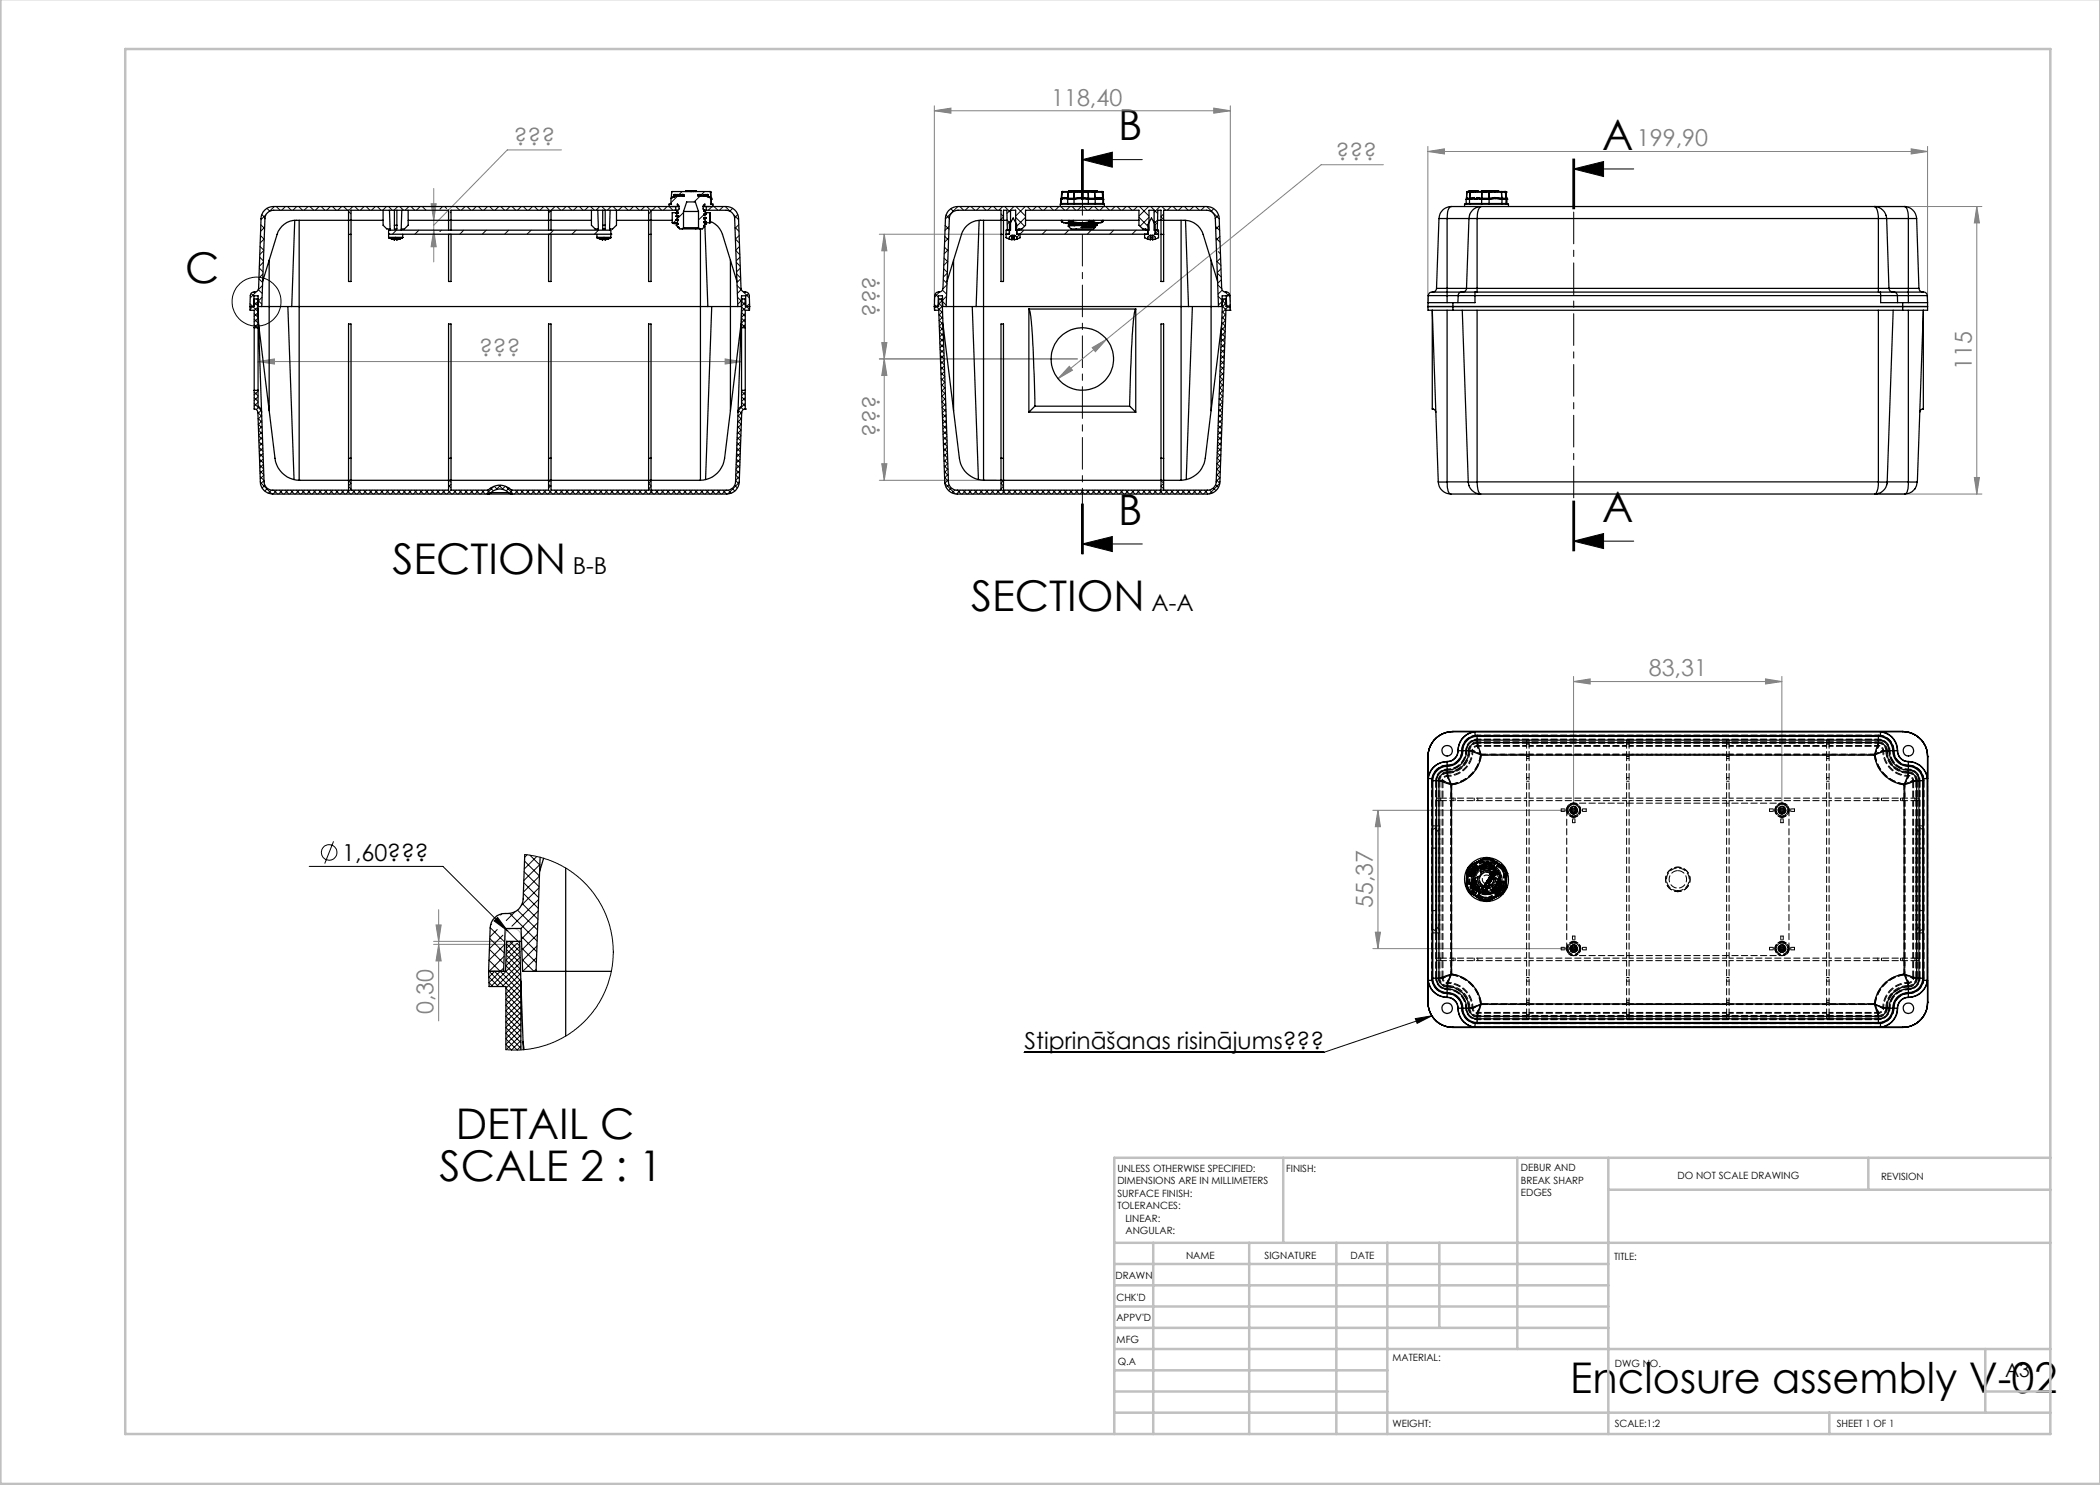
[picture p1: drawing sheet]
<svg xmlns="http://www.w3.org/2000/svg" width="420mm" height="297mm" viewBox="0 0 420 297" stroke-linecap="round" stroke-linejoin="round" font-family="sans-serif">
<defs><g id="words">
<g font-size="8.5">
<text x="223.6" y="28.1">B</text>
<text x="320.4" y="29.9">A</text>
<text x="37.1" y="56.6">C</text>
<text x="223.6" y="104.9">B</text>
<text x="320.4" y="104.3">A</text>
<text x="78.5" y="114.9">SECTION</text>
<text x="194.2" y="122.2">SECTION</text>
<text x="91.2" y="227.9">DETAIL C</text>
<text x="87.9" y="236.1">SCALE 2 : 1</text>
<text x="314.1" y="278.5">Enclosure assembly V-02</text>
</g>
<g font-size="4.7" fill="#808080">
<text x="210.2" y="21.1">118,40</text>
<text x="102.8" y="28.9">???</text>
<text x="327.4" y="29.3">199,90</text>
<text x="267.1" y="31.9">???</text>
<text x="175.9" y="63.4" transform="rotate(-90 175.9 63.4)">???</text>
<text x="95.8" y="71.3">???</text>
<text x="394.4" y="73.9" transform="rotate(-90 394.4 73.9)">115</text>
<text x="175.9" y="87.4" transform="rotate(-90 175.9 87.4)">???</text>
<text x="329.8" y="135.3">83,31</text>
<text x="274.6" y="181.6" transform="rotate(-90 274.6 181.6)">55,37</text>
<text x="86.7" y="202.9" transform="rotate(-90 86.7 202.9)">0,30</text>
</g>
<g font-size="4.7">
<text x="114.6" y="114.9">B-B</text>
<text x="230.3" y="122.2">A-A</text>
<text x="68.4" y="172.2">1,60???</text>
<text x="204.9" y="209.8">Stiprināšanas risinājums???</text>
</g>
<text font-size="3.9" x="401" y="275.4">A3</text>
<g font-size="2">
<text x="223.5" y="234.4">UNLESS OTHERWISE SPECIFIED:</text>
<text x="223.5" y="236.9">DIMENSIONS ARE IN MILLIMETERS</text>
<text x="223.5" y="239.4">SURFACE FINISH:</text>
<text x="257.2" y="234.4">FINISH:</text>
<text x="304.2" y="234.3">DEBUR AND</text>
<text x="304.2" y="236.8">BREAK SHARP</text>
<text x="304.2" y="239.3">EDGES</text>
<text x="335.5" y="235.8">DO NOT SCALE DRAWING</text>
<text x="376.2" y="236">REVISION</text>
<text x="223.5" y="241.9">TOLERANCES:</text>
<text x="225.1" y="244.4">LINEAR:</text>
<text x="225.1" y="246.9">ANGULAR:</text>
<text x="237.2" y="251.8">NAME</text>
<text x="252.9" y="251.7">SIGNATURE</text>
<text x="270.1" y="251.7">DATE</text>
<text x="223.1" y="255.9">DRAWN</text>
<text x="322.8" y="252">TITLE:</text>
<text x="223.3" y="260.1">CHK'D</text>
<text x="223.3" y="264.2">APPV'D</text>
<text x="223.3" y="268.6">MFG</text>
<text x="223.5" y="272.9">Q.A</text>
<text x="278.5" y="272.3">MATERIAL:</text>
<text x="323" y="273.4">DWG NO.</text>
<text x="278.5" y="285.3">WEIGHT:</text>
<text x="323" y="285.4">SCALE:1:2</text>
<text x="367.4" y="285.4">SHEET 1 OF 1</text>
</g>
</g></defs>
<g fill="none" stroke="#000" stroke-width=".2">
<path d="M216.3 29.9v10M216.5 31.9l6-1.5v3zM216.5 31.9h12M216.5 29.9v10M216.7 29.9v10M314.6 31.8v10M314.7 33.8l6-1.5v3zM314.7 33.8h12M314.7 31.8v10M314.9 31.8v10M216.3 100.8v10M216.5 108.8l6-1.5v3z"/>
<path d="M216.5 108.8h12M216.5 100.8v10M216.7 100.8v10M314.6 100.2v10M314.7 108.2l6-1.5v3zM314.7 108.2h12M314.7 100.2v10M314.9 100.2v10zM61.8 173.3h26.8l15.2 15.1M66.7 168.3l-1.8 4.4M98.8 184.2l.7-.7 2 2.7zM283.1 203.7l3.3-.5-3 1.5z"/>
<path d="M286.4 203.2l-21.6 7.3h-59.9"/>
<circle cx="51.3" cy="60.3" r="4.9"/>
<circle cx="65.8" cy="170.5" r="1.55"/>
</g>
<g fill="none" stroke="#808080" stroke-width=".2">
<path d="M86.7 37.7v14.7M112.3 30h-10.8l-14.8 15M186.9 22.2l3.3-.6v1zM186.9 21.2v39.1M186.9 22.2h59.2M242.7 21.6l3.4 .6-3.4 .4zM246.1 21.2v39.1M276.7 32.9h-12.5l-42.9 35M285.6 30.3l3.3-.5v1zM285.6 29.3v31M285.6 30.3h99.9M382.2 29.8l3.3 .5-3.3 .5z"/>
<path d="M385.5 29.3v31M86.2 40.7h1l-.5 3.4zM86.7 46l.5 3.4h-1zM175.9 46.8h24.3M176.8 46.8l.6 3.4h-1zM176.8 46.8v49.3M375.9 41.3h20.5M395.4 41.3l.5 3.3h-1zM395.4 41.3v57.5M51.6 72.3l3.3-.5v1zM51.6 72.3h96.7M145 71.8l3.3 .5-3.3 .5z"/>
<path d="M175.9 71.8h39.6M176.4 68.5h1l-.6 3.3zM176.8 71.8l.6 3.3h-1zM213.9 73.3l.6 .7-2.9 1.7zM218.4 69.5l2.9-1.6-2.2 2.4zM221.3 67.9l-9.7 7.8M175.9 96.1h23.3M176.4 92.7h1l-.6 3.4zM376 98.8h20.4M394.9 95.5h1l-.5 3.3zM314.7 136.3l3.3-.5v1zM314.7 135.3v25.7"/>
<path d="M314.7 136.3h41.7M353.1 135.8l3.3 .5-3.3 .5zM356.4 135.3v25.7M274.6 162.1h39.1M275.6 162.1v27.6M275.6 162.1l.5 3.2h-1zM86.7 188.9h14.9M86.7 188.3h13.6M87.2 185h1l-.5 3.3zM87.7 188.9l.5 3.3h-1zM87.7 181.9v22.3M274.6 189.7h39.1"/>
<path d="M275.1 186.4h1l-.5 3.3z"/>
</g>
<circle cx="102.6" cy="187.3" r="1.6" fill="none" stroke="#c0c0c0" stroke-width=".2"/>
<path d="M314.7 31.8v78.4" fill="none" stroke="#000" stroke-width=".2" stroke-dasharray="6.3 1.3 1.3 1.3" stroke-dashoffset="-.5"/>
<path d="M216.5 29.9v80.9" fill="none" stroke="#000" stroke-width=".2" stroke-dasharray="6.3 1.3 1.3 1.3" stroke-dashoffset="3.4"/>
<g fill="none" stroke="#c0c0c0" stroke-width=".5">
<path d="M.1 -.1v296.9h419.9M25 9.8h385.1v277h-385.1zM256.6 231.6v17M303.5 231.6v38.2M321.7 231.6v55.2M321.7 237.9h88.4M373.7 231.6v6.3M410.1 231.6h-187.3v55.2M222.8 248.6h187.3M222.8 257.1h98.9M222.8 252.8h98.9M230.6 248.6v38.2"/>
<path d="M249.8 248.6v38.2M267.3 248.6v38.2M277.5 248.6v38.2M287.9 248.6v17M222.8 265.6h98.9M222.8 261.3h98.9M222.8 278.3h54.7M222.8 274.1h54.7M222.8 269.8h187.3M397.1 278.3h13M397.1 269.8v12.7M222.8 282.5h187.3"/>
<path d="M365.9 282.5v4.3"/>
</g>
<g fill="#000">
<path d="M98.8 184.2l.7-.7 2 2.7zM283.1 203.7l3.3-.5-3 1.5z"/>
<path d="M216.5 31.9l6-1.5v3zM216.5 108.8l6-1.5v3z"/>
<path d="M314.7 33.8l6-1.5v3zM314.7 108.2l6-1.5v3z"/>
</g>
<g fill="#808080">
<path d="M87.7 188.9l.5 3.3h-1zM87.2 185h1l-.5 3.3z"/>
<path d="M213.9 73.3l-2.3 2.4 2.9-1.7zM218.4 69.5l.7 .8 2.2-2.4zM86.7 46l.5 3.4h-1zM86.2 40.7h1l-.5 3.4zM51.6 72.3l3.3-.5v1zM145 71.8l3.3 .5-3.3 .5zM314.7 136.3l3.3-.5v1zM353.1 135.8l3.3 .5-3.3 .5z"/>
<path d="M186.9 22.2l3.3-.6v1zM242.7 21.6l3.4 .6-3.4 .4z"/>
<path d="M176.4 68.5h1l-.6 3.3zM176.8 46.8l.6 3.4h-1z"/>
<path d="M275.6 162.1l.5 3.2h-1zM275.1 186.4h1l-.5 3.3z"/>
<path d="M395.4 41.3l.5 3.3h-1zM394.9 95.5h1l-.5 3.3zM176.8 71.8l.6 3.3h-1zM176.4 92.7h1l-.6 3.4z"/>
<path d="M285.6 30.3l3.3-.5v1zM382.2 29.8l3.3 .5-3.3 .5z"/>
</g>
<g fill="none" stroke="#000" stroke-width=".25">
<path d="M134.3 39.5v.1M134.7 39.3l-.4 .2M134.7 39.3h.1M134.7 39.3v.1M134.7 39.4h.1M134.8 39l-.1 .3M134.8 39h.1M134.8 39.3l-.1 .1M134.8 39h.3M134.8 39v.3M134.9 38.9l-.1 .1M135 38.9l.1 .1"/>
<path d="M135 39.2h.1M135 39.2l-.2 .1M135.1 39.2h.1M135.1 39h.1M135.1 39v.2M135.1 39h.8M135.1 39l-.1 .2M135.3 39.1l.1 .1M135.3 39.1l-.2 .1M135.4 39.2l-.6 .2M135.4 38.9l.1 .1M135.5 38.9v.1"/>
<path d="M135.5 39.1h.1M135.5 39h.1M135.5 39l.1 .1M135.5 39l-.2 .1M135.5 39.1v.1M135.6 39.1h.1M135.6 39.1l-.2 .1M135.7 39.2l-1.5 .5 .1 1.1h-.5v.5M135.7 39.1h.1M135.8 39.1l-.1 .1M135.8 39v.1M135.8 39h-.3"/>
<path d="M135.8 39h.1M135.8 39l-.3 .1M136 39h.1M136 38.9l.1 .1M136 38.9l-1.2 .1M136 38.9l-.2 .1M136.1 39h.2M136.1 39h-.4M136.4 38.9h.3l.1 .1M136.4 38.9h.1M136.4 38.9l-.1 .1M136.4 38.9h.3"/>
<path d="M136.6 39.1l.2 .1M136.6 39v.1M136.6 39h.2M136.7 38.9l-.4 .1M136.7 38.9h.1M136.8 39h-.9M136.8 39v.3h-1.1v-.1M136.8 39.1h-.2M137.2 38.1v.2M137.2 38.1h.8v.2M137.4 38.1v.2h-3l-.1 1.2M137.4 38.1v.2h.4v-.2"/>
<path d="M137.5 38.1v.2M137.7 38.1v.2M137.9 38.1v.2h4.2l.1 .1M137.9 38.1h.1M137.9 38.1v.2M138 38.1h.1v.2M138.3 38.1v.2M138.3 38.1h.1M138.3 38.1l-.1 .2M138.4 38.1h.1M138.4 38.1h.3M138.4 38.1v.2"/>
<path d="M138.7 38.1h.1M138.7 38.1v.2M138.7 38.1h.5v.2M138.8 38.1v.2M138.9 38.1v.2M139.1 38.1h.1M139.1 38.1v.2M139.2 38.1v.2M139.6 39l.4 .1M139.6 39h.7M139.6 39h.1M139.7 39h.1"/>
<path d="M139.7 39.2h.2M139.7 39h.3M139.7 38.9h.1M139.7 39v.2M139.7 38.9h.3M139.8 38.9l-.2 .4h1.1v-.1M139.8 38.9l.3 .1M139.9 39.1v.1M140 39.1l-.1 .1M140 39v.1M140 38.9l.1 .1M140 38.9h.1"/>
<path d="M140.1 39h.7M140.7 39.2h.1M140.7 39.1v.1M140.7 39.1h.3M140.7 39.1l.3 .1v-.1M140.7 39.2l1.5 .4M140.8 39h.1M140.8 39l.1 .1M140.9 39.1h.1M140.9 39v.1M140.9 39.1l.2 .1M140.9 39h.1"/>
<path d="M140.9 39h.5M140.9 39l.3 .1M141 38.9h.6M141 38.9l-.1 .1M141 39.1l.3 .2M141 39.2h.1M141.1 39.2l.4 .1M141.2 39.1l-.1 .1M141.2 39.1l.2 .1M141.4 39.2h.1M141.4 39.2l.1 .1M141.4 39h.1"/>
<path d="M141.4 39v.2M141.5 39.3l.2 .1M141.5 39h.1M141.5 39.2h.1M141.5 39.2l.2 .1M141.5 39h.2M141.5 39.2v.1M141.5 39.2h-.1M141.5 38.9l-.1 .1M141.5 38.9v.1M141.6 38.9l.1 .1M141.7 39v.3"/>
<path d="M141.7 39.3h.1M141.7 39.3l.4 .2M142 38.3l.1 .1M142.1 38.4h.1M142.1 38.4v1.1M142.1 39.5l.1 .1M142.2 39.6v.1M142.2 39.6l.1 .3M142.2 39.6h.1M142.2 38.4v1.2M142.2 39.7v1M142.2 39.7l.1 .2"/>
<path d="M142.3 39.9h.1M142.3 39.9v.8M212.2 39.9h.1M212.2 39.9v.8M212.2 39.9l.1 .9M212.3 39.8l-.1 .1M212.3 39.6h.1M212.3 39.6l.6-.1 .7 .1M212.3 38.4h.1M212.4 38.4l-.1 1.2M212.4 38.4h.1M212.4 38.4h1.2"/>
<path d="M212.4 38.3h.1M212.5 38.3l-.2 .1M212.5 38.3l-.1 .1M212.5 38.3h1.2M212.7 39.5l-.4 .3M212.9 39.7l.6 .2M212.9 39.7l-.7 .2M212.9 39.6l.7 .2M212.9 39.6l-.6 .2M212.9 39.6v.1M213.5 39.9h1.3M213.5 39.9h.1"/>
<path d="M213.5 39.9v.8M213.6 39.6h.1M213.6 39.8h1.2M213.6 39.6h1.2M213.6 39.8l-.1 .1M213.6 38.4h1.2M213.6 38.4h.1M213.6 38.4v1.2M213.7 38.3l-.1 .1M213.7 38.3h1.2M213.9 38.1h.1M213.9 38.1h-.2v.2"/>
<path d="M213.9 38.1v.2M214 38.1h.1M214 38.1h1.7M214 38.1v.2M214.1 38.1h.1M214.1 38.1v.2M214.3 38.1v.2M214.3 38.1h.1M214.7 38.1v.2M214.8 39.6h.1M214.8 39.9h.1M214.8 39.8v.1"/>
<path d="M214.8 38.4h2.9M214.8 38.4v1.2M214.8 39.9v.8M214.8 39.6l1.2-.1 1.7 .1M214.8 38.3v.1M214.8 38.3h2.8M214.8 38.1v.2M214.9 38.3l-.1 1.3M214.9 38.1v.2M215.1 38.1v.2M215.3 38.1v.2M215.4 38.1v.2"/>
<path d="M215.5 38.1h.1M215.5 38.1v.2M215.7 38.1h.1M215.7 38.1v.2M215.8 38.1h.1M215.8 38.1v.2M215.9 38.1h.1M215.9 38.1v.2M216 38.1h.1M216 38.1v.2M216 38.1h.3M216.1 38.1h.1"/>
<path d="M216.1 38.1v.2M216.2 38.1v.2M216.3 38.1v.2M216.3 38.1h.1M216.3 38.1h.2M216.5 39.6l-1.7 .2M216.5 39.7l-1.7 .2M216.5 39.6v.1M216.5 38.1h.1M216.5 38.1h.4M216.5 39.6l1.2 .2M216.5 39.7l1.2 .2"/>
<path d="M216.5 38.1v.2M216.6 38.1h.1M216.6 38.1v.2M216.7 38.1h.1M216.7 38.1v.2M216.9 38.1v.2M216.9 38.1h.1M217 38.1h.2M217 38.1v.2M217.1 38.1h.1M217.1 38.1v.2M217.2 38.1h.1"/>
<path d="M217.2 38.1v.2M217.3 38.1h.1M217.3 38.1v.2M217.4 38.1h.8M217.4 38.1v.2M217.5 38.1v.2M217.6 38.1h.1M217.6 38.1v.2M217.6 38.3v.1M217.6 38.3h1.2M217.6 38.4l.1 1.2M217.7 39.8h1.3"/>
<path d="M217.7 39.8v.1M217.7 39.9h.1M217.7 39.9h1.3M217.7 38.4h1.2M217.7 39.6h.1M217.7 39.9v.8M217.7 38.4v1.2M217.7 39.6h1.3M218.2 38.1h.1M218.2 38.1v.2M218.3 38.1h.1M218.3 38.1v.2"/>
<path d="M218.4 38.1h.1M218.5 38.1h.1M218.5 38.1h.9v.2M218.5 38.1v.2M218.6 38.1h.1M218.6 38.1v.2M218.7 38.1v.2M218.8 38.1v.2M218.8 38.3l.1 .1M218.8 38.3h1.6M218.9 38.3h.1M218.9 38.3v.1"/>
<path d="M218.9 38.4h.1M218.9 38.4h1.6M218.9 38.4l.1 1.2M218.9 38.1v.2M219 39.8v.1M219 39.6h.1M219 39.6l.6-.1v.1M219 38.1h.1M219 38.1v.2M219 39.9h.1M219 39.9v.8M219.3 39.7v.1"/>
<path d="M219.3 38.1h.1M219.3 39.7l-.3 .1M219.3 38.1v.2M219.3 39.8l-.3 .1M219.4 38.1v.2M219.6 39.6v.1M219.6 39.6h.1M219.6 39.6l-.2-.1 .2 .1M219.6 39.6l-.3 .1M219.6 39.7h.1M219.6 39.6v.3h.4v-.2M219.6 39.7l-.3 .1"/>
<path d="M219.9 39.6h.1M219.9 39.7h.1M220 39.6l-.1 .1M220 39.6v.1M220 39.6l.2 .1M220 39.7l.3 .1M220.2 39.7l.1 .1M220.2 39.7l.4 .1M220.3 39.8l.3 .1M220.4 38.3l.2 .1M220.4 38.3l.1 .1M220.5 38.4h.1"/>
<path d="M220.5 38.4v1.2M220.5 38.4l.1 1.2M220.5 39.6l-.5-.1-.1 .4v-.2M220.5 39.6h.1M220.6 39.8l.1 .1M220.6 39.8v.1M220.6 38.4l.1 1.2h-.1M220.6 39.9h.1M220.6 39.9v.8M220.7 39.9v.8M293.2 39.9h.7M293.2 39.9h.1"/>
<path d="M293.2 39.9v.8M293.3 39.8h.6M293.3 39.6h.1M293.3 39.6h.6M293.3 39.8l-.1 .1M293.3 39.6v.2M293.4 38.4h.6M293.4 38.4h.1M293.4 38.4l-.1 1.2M293.9 38.1h.1M293.9 38.1v.2M293.9 39.9h.1"/>
<path d="M293.9 39.9v.8M293.9 39.6h.1M293.9 39.8v.1M294 39.6l.9-.1v.1M294 38.4h.1M294 38.1h.1M294 38.4h2.4M294 38.4v1.2M294 38.1v.2M294.1 38.3l-.1 .1M294.1 38.3l-.7 .1M294.1 38.3h2.3"/>
<path d="M294.1 38.1h.1M294.1 38.1v.2M294.2 38.1h.4M294.2 38.1v.2M294.3 38.1v.2M294.4 38.1v.2M294.4 39.7v.1M294.4 39.7l-.5 .1M294.4 39.8l-.5 .1M294.5 38.1h.1M294.5 38.1v.2M294.6 38.1v.2"/>
<path d="M294.6 38.1h.1M294.7 38.1v.2M294.7 38.1h.2M294.9 39.7h.1M294.9 38.1h.1M294.9 39.7v.2h.5v-.2M294.9 38.1v.2M294.9 39.7l-.5 .1M294.9 39.6v.1M294.9 39.6l-.5 .1M294.9 38.1h.7v.2M294.9 39.6v.3"/>
<path d="M294.9 39.6h.1M295 38.1v.2M295.1 38.1h.1M295.1 38.1v.2M295.3 38.1v.2M295.3 39.6l.2-.1 .8 .1M295.3 39.6v.3M295.4 39.6v.1M295.4 39.7h.1M295.4 39.7l.4 .1M295.4 39.6l.5 .1M295.5 38.1v.2"/>
<path d="M295.5 39.5l-.2 .1M295.6 39.5l-.2 .1M295.8 39.8l.5 .1M295.9 39.7l-.1 .1M295.9 39.7l.4 .1M296.3 39.8h1.5M296.3 39.6h.1M296.3 39.9h1.5M296.3 39.8v.1M296.3 39.9h.1M296.3 39.9v.8M296.4 39.6h1.4"/>
<path d="M296.4 38.4h1.4M296.4 38.4h.1M296.4 38.4v1.2M296.4 38.3h.1M296.4 38.3v.1M296.4 38.3h1.3M296.9 38.1h.1M296.9 38.1h-.6v.2M296.9 38.1v.2M297 38.1h.1M297 38.1h.6M297 38.1v.2"/>
<path d="M297.1 38.1v.2M297.1 38.1h.1M297.3 38.1v.2M297.4 38.1v.2M297.6 38.1v.2M297.6 38.1h.1M297.7 38.1h.4M297.7 38.1v.2M297.7 38.1h.1M297.7 38.3l.1 .1M297.7 38.3h2.5M297.8 39.6h.1"/>
<path d="M297.8 38.4h.1M297.8 38.4v1.2M297.8 39.6l1.1-.1 1.5 .1M297.8 39.8v.1M297.8 39.9h.1M297.8 39.9v.8M297.8 38.4h2.5M297.9 38.1v.2M298.1 38.1h.1M298.1 38.1v.2M298.2 38.1h.1M298.2 38.1v.2"/>
<path d="M298.3 38.1h.1M298.3 38.1v.2M298.4 38.1h.1M298.4 38.1v.2M298.5 38.1v.2M298.5 38.1h.3M298.8 38.1h.1M298.8 38.1v.2M298.9 38.1v.2M298.9 38.1h.1M299 38.1h.1M299 38.1v.2"/>
<path d="M299 38.1h.5M299.1 39.6v.1M299.1 38.1h.1M299.1 39.6l1.3 .2M299.1 39.6l-1.3 .2M299.1 38.1v.2M299.1 39.7l-1.3 .2M299.1 39.7l1.3 .2M299.5 38.1h.1M299.5 38.1v.2M300.2 38.3l.1 .1M300.2 38.3h.8"/>
<path d="M300.3 38.4l.1 1.2M300.3 38.4h.8M300.4 39.8h.8M300.4 39.6h.1M300.4 39.6h.8M300.4 39.8v.1M300.4 39.9h.1M300.4 39.9h.8M300.4 39.9v.8M301 38.3l.1 .1M301 38.3l.2 .1M301 38.3h.1"/>
<path d="M301.1 38.4h.1M301.1 38.4l.1 1.2M301.2 39.6h.1M301.2 39.6v-.1l.1 .1M301.2 39.8v.1M301.2 39.9h.1M301.2 39.9v.8M301.2 38.4h.1M301.2 39.6v.2M301.2 38.4l.1 1.2M301.3 39.6v.1M301.3 39.6h.1"/>
<path d="M301.3 39.7l-.1 .2M301.3 39.8l.1 .1M301.3 39.7l.1 .2M301.4 39.9h.1M301.4 39.9v.8M51.5 59.8h.1M51.5 59.8h-.6l-.1 1.5h-.8M51.5 59.8l.1 2M53.8 52v30.2M58.9 44.1l-.6 17.2M59.8 44.1v52M69.7 46.9v-4.9h-15a1.75 1.75 0 0 0-1.7 1.7l-.6 17.6"/>
<path d="M69.7 46.9h.5M69.7 46.9v9.4h.5v-9.4M76.6 42v3l.8 .8h.6l-.1-3.8M76.6 44.1h-17.4a4 4 0 0 0-3.8 2.8l-2.9 9.4M77.7 47.5h.1M77.7 47.5h1.4M77.7 46.8h.1M77.7 46.8h44.5M77.7 47.5v-1.5h44.5v1.5M77.8 47.5v.1M77.8 47.6l.6 .2M77.8 47.5h1.3"/>
<path d="M77.8 47.6h1.3M78 45.8v.2M78.4 47.8l.5 .1M78.4 47.8h.1M78.9 47.9l-.3-.1 .3 .1 .8-.1-.3 .1M78.9 42v3.8h.5v-3.8M78.9 45h.5M78.9 47.9h.1M79.1 47.5h1.4M79.1 47.5h.1M79.1 47.6h1.4M79.1 47.5v.1"/>
<path d="M79.4 47.9h.1M79.9 47.8h.1M79.9 47.8l-.5 .1M80.3 45.8v.2M80.4 42l-.1 3.8h.6l.7-.8v-3M80.5 47.6l-.6 .2M80.5 47.5h.1M80.5 47.5v.1M80.5 46.8v.7M81.6 44.1h36.7M89.7 46v-4h-19.5v4.9M89.7 46.9h.5v9.4h-.5z"/>
<path d="M90.2 46v-4h19.5v4M109.7 46.9h.5v9.4h-.5zM110.2 46v-4h19.5v4.9M118.3 42v3l.7 .8h.7M119.4 47.5h.1M119.4 47.5v.1M119.4 47.5h1.4M119.4 46.8v.7M119.4 47.6l.7 .2M119.4 47.6h1.4M119.6 42l.1 3.8M119.6 45.8v.2"/>
<path d="M120.1 47.8l.4 .1M120.1 47.8h.1M120.5 47.9l-.2-.1 .2 .1 .1-.1h.4v.1l.3-.1-.3 .1M120.5 42v3.8h.5v-3.8M120.5 45h.5M120.5 47.9h.1M120.8 47.5h1.4M120.8 47.5h.1M120.8 47.6h1.4M120.8 47.5v.1M121 47.9h.1M121.5 47.8h.1"/>
<path d="M121.5 47.8l-.5 .1M121.9 45.8v.2M122 42l-.1 3.8M122.2 47.5h.1M122.2 47.5v.1M122.2 47.6l-.7 .2M122.2 46.8h.1M123.3 44.1h11.1M123.3 42v3l-.8 .8h-.6M129.7 46.9h.5M129.7 46.9v9.4h.5v-9.4M134.4 44.6h1l.2 .1"/>
<path d="M134.4 44.6h.1M134.6 44.6l.2 .1-.1-.1M134.7 44.6v.1M134.8 44.6l.1 .1M134.9 44.7h.1M134.9 44.7h.2M134.9 44.6v.1M135 44.7h.1M135.1 42.5h.5M135.1 44.6v.1M135.1 42.5h-.7v2.1M135.1 42h.5"/>
<path d="M135.1 42h-4.9v4.9M135.1 44.7h.1M135.1 41.3v.7M135.2 44.7h.1M135.2 44.6v.1M135.2 44h.4M135.2 44h.1M135.2 43.3h.1M135.3 43.2h.3M135.3 44.6v.1M135.3 44.1h.3M135.3 43.3l.3 .1"/>
<path d="M135.3 44.7h.1M135.4 43.8l.3 .3-.2 .1-.3-.2M135.4 43.8l-.2 .2M135.4 43.1l.2 .1M135.4 43.1l-.2 .2M135.4 43.1h.1M135.4 43.8h.1M135.4 44.6v.1M135.5 41.3h-80.8a2.47 2.47 0 0 0-2.5 2.4l-.5 14a.96 .96 0 0 1-1.2 .8l-.2 .1-.2 .5-.1 2.2M135.5 41.3v-.5l.3 .5M135.5 41.3h.3M135.5 44.6l-.2 .1"/>
<path d="M135.5 44.7h.1M135.6 45.4v.1M135.6 45.4h.1M135.6 44.7l.1 .1-.4 .3 .3 .3M135.6 42.4l.1 .2-.3 .2-.3-.3M135.6 43.2l.1 .1-.2 .2-.3-.2M135.6 43.2h.1M135.6 42.4v.1M135.6 45.5h.1M135.6 45.5l.4 .3h.5M135.7 43.3h.1M135.7 42.5h.1"/>
<path d="M135.7 44v.1M135.7 44.8h.1M135.8 41.3v.5l-.5 .5 .3 .1M136.5 45.8h3.4M136.7 45.5h3M136.7 42.3h3M136.7 42.3l.6-1.9h1.8l.6 1.9M136.7 42.3v3.2M136.7 45.5l-.2 .3M139.7 45.5l.2 .3M139.7 42.3v3.2M140.1 45.8v50.3"/>
<path d="M140.7 41.3h.3M140.8 42.9h.1M140.8 42.2v.1M140.8 43.7h.1M140.8 45.2h.1M140.8 42.3l.4 .2M140.8 42.8v.2M140.8 44.3v.2M140.8 44.5l.4 .2-.4 .4 .1 .2-.5 .5h-.5M140.8 44.3l.4 .1M140.8 43.6h.4M140.8 43h.1"/>
<path d="M140.8 43.7v.1M140.8 42.8l.4 .1M140.8 44.5h.1M140.8 43.8h.1M140.8 42h.5M140.9 42l-.1 .3M140.9 44.6h1.1M140.9 43.8h.1M140.9 42.8h.3M140.9 43.5h.2M140.9 44.3h.2M141 41.3h4.2a2.47 2.47 0 0 1 2.5 2.4l.5 14a.96 .96 0 0 0 1.2 .8l.3 .2 .2 .4v2.2"/>
<path d="M141 41.3v-.5l-.3 .2a.97 .97 0 0 0 .2 1M141 42.7l.1 .1M141 45l.6 16.3M141.1 42.8h.1M141.2 42.5h.1M141.2 43.5v.1M141.2 44.3h.1M141.2 43.6l-.2-.1-.2 .1v.2M141.2 43.6l-.3 .2M141.2 42.5l-.4 .3M141.2 42.9l-.4 .1M141.2 44.4l-.2 .2"/>
<path d="M141.2 44.3l-.2-.1-.2 .1M141.2 42.8v.1M141.2 43.6h.1M141.2 44.3v.1M141.3 42h3.9a1.75 1.75 0 0 1 1.7 1.7l.7 17.6M141.3 41.3v.7M141.3 42.5h.7v2.1M141.3 42.5l-.2 .3M142 44.6h.1M142 42.5v2.1M142.1 44.3a3.9 3.9 0 0 1 2.4 2.6l2.9 9.4M142.2 40.7l-.1 .1h.5v.5"/>
<path d="M142.2 40.7h.1M142.3 40.7l-.1 .1M146.1 52v30.2M148.3 59.8h.1M148.4 59.8h.6l.1 1.5h.8M148.4 59.8l-.1 2M188.4 59.8l1.3 36.6a1.69 1.69 0 0 0 1.8 1.6h8.7v-6.4M188.4 59.8h.1M188.4 59.8h-.7v1.5h-.8M190.7 52v30.2M195.8 44.1l-.6 17.2M196.7 44.1v52"/>
<path d="M200.2 46.9v-4.9h-8.6a1.75 1.75 0 0 0-1.7 1.7l-.7 17.6M200.2 46.9v9.4h.5v-9.4M200.2 46.9h.5M201.2 46.8h.7v-1.9l.7-1.3 .7 1.3 .1 1.9M201.2 47.5l.7 .3M201.2 47.5h.1M201.2 47.5v-1.5h.9v-4h1v4h26.7v-4h1v4h.9v1.5M201.4 44.1h-5.3a4 4 0 0 0-3.8 2.8l-2.9 9.4M201.5 46l-.1-4h-.7v4.9M201.9 47.8l.5 .1M201.9 46v.8M202.4 47.9h.1"/>
<path d="M202.4 47.4h.4v.5l.6-.1M202.4 47.8h.4M202.4 47.1l-.5 .3v.4M202.8 47.1l.6 .3v.4M202.8 47.9v-.8h-.4v.8M203.4 46.8h26.2M203.4 46v.8M203.8 46v-.2h.6l.7-.8v-3h22.7v3l.8 .8h.6v.2M204 47.5l-.6 .3M204 47.5h.1M204 46.8v.7M205.1 44.1h22.7"/>
<path d="M212.1 41.3v-.5h8.8v.5M212.2 40.7l.1 .1M212.2 40.7h1.3M212.3 44.3l.4 .3h.4M212.3 44.1l.1 .3M212.4 44.4l.7 .2M212.4 44.1v.3M213.1 44.6h3.2M213.3 44.6v.1h.9M213.4 44.6v.1M213.5 44.7l.4 .2M213.5 40.7l.1 .1"/>
<path d="M213.5 40.7h1.3M213.6 45.2l.6 .6h4.5l.3-.3M213.6 44.6v.1M213.7 44.7h.1M213.7 44.6v.1M213.8 44.6v.1M213.8 44.4l-.7 .2M213.8 44.4h.9M213.8 44.1v.3M213.9 45l-.3 .2M213.9 44.9v.1M213.9 44.6v.1"/>
<path d="M214 44.6v.1M214.2 44.7h.1M214.2 44.5v.2M214.3 44.7h.1M214.3 44.6v.1M214.4 44.6v.1M214.5 44.6l-.1 .1M214.6 44.5v.2M214.6 44.7h.1M214.7 44.4l1.6 .2M214.7 44.7h.1M214.7 44.1v.3"/>
<path d="M214.7 44.6v.1M214.8 44.7h.1M214.8 40.7v.1M214.8 40.7h2.9M214.8 44.6v.1M214.8 44.6l.1 .1M214.9 44.7h.1M214.9 44.5v.2M214.9 44.6v.1M215 44.7h.1M215 44.5v.2M215.1 44.6v.1h.2"/>
<path d="M215.2 44.6v.1M215.3 44.7h.1M215.3 44.6v.1M215.4 44.7h.1M215.4 44.6v.1M215.6 44.6v.1M215.6 44.7h.1M215.7 44.6v.1M215.7 44.7h.1M215.7 44.5v.2M215.8 44.6v.1M215.8 44.7h.3"/>
<path d="M215.9 44.6v.1M216 44.7h.1M216.1 44.7h.1M216.1 44.5v.2M216.3 44.6h3.3M216.3 45.5h-.1h2.8M217.7 40.7v.1M217.7 40.7h1.3M217.8 44.4l-1.5 .2M217.8 44.4h.9M217.8 44.1v.3M218.2 45l-4.6 .2"/>
<path d="M218.2 45h1.2M218.7 44.4l.9 .2M218.7 44.1v.3M218.9 44.6l-5 .3M219 44.6v.1M219 44.7l.5 .2M219 45.3v.1M219 40.7l-.1 .1M219 45.3l-2.7 .2M219 44.7l-5.1 .3M219 40.7h1.6M219 45.4v.1"/>
<path d="M219.4 45l-3.1 .5M219.4 44.9l-1.2 .1M219.5 45l-.5 .3M219.5 44.9l-.1 .1M220.5 44.4l-.9 .2M220.5 44.1v.3M220.6 40.7l-.1 .1M220.6 40.7h.1M220.6 44.3l-.1 .1M220.6 44.3l-.4 .3h-.6M220.6 44.1v.2M220.7 40.7l-.1 .1"/>
<path d="M228.9 47.5l.7 .3M228.9 47.5h.1M228.9 46.8v.7M229.5 46.8h.1M229.6 46.8v-1.9l.7-1.3 .7 1.3 .1 1.9M229.6 47.8l.4 .1v-.5h.5v.5l.6-.1M229.6 46v.8M230 47.9l.1-.8h.4v.8M230.1 47.8h.4M230.1 47.1h-.2l-.3 .3v.4M230.5 47.1l.6 .3v.4M231 46.8h.1"/>
<path d="M231.1 46.8h.6M231.5 46l.1-4h.6v4.9M231.5 44.1h5.3a4 4 0 0 1 3.8 2.8l2.9 9.4M231.7 47.5h.1M231.7 47.5l-.6 .3M232.2 46.9v9.4h.5v-9.4M232.2 46.9h.5M232.7 46.9v-4.9h8.6a1.75 1.75 0 0 1 1.8 1.7l.6 17.6M236.2 44.1v52M237.1 44.1l.6 17.2M242.2 52v30.2M244.4 59.8h.1"/>
<path d="M244.5 59.8l-1.3 36.6a1.69 1.69 0 0 1-1.7 1.6h-8.8v-6.4M244.5 59.8h.6l.1 1.5h.9M285.6 59.1h3.8M285.6 59.1v1.4M287.3 57.7a.72 .72 0 0 1-.7 .7M287.3 57.7h2.1M287.8 43.7h1.6M287.8 43.7l-.5 14M289.4 57.7h3.9M289.4 43.7h4.4M289.4 59.1h2.2M289.4 58.4v.7"/>
<path d="M289.4 58.4h3M289.4 57.7v.7M289.4 58.4h-2a1.61 1.61 0 0 0-1.7 .5l-.1 .2M289.4 43.7v14M289.4 59.1v1.4M290.3 41.3l-.4 .2-.3 .5-.2 1.7M290.3 41.3h5.9M290.3 41.3a2.47 2.47 0 0 0-2.5 2.4M291.6 59.1h3.4M291.6 59.1v1.4M292.4 58.4a.67 .67 0 0 0-.8 .7M292.4 58.4h2.6"/>
<path d="M292.9 41.3v-.5h8.8v.5M293.2 40.7l.1 .1M293.2 40.7h.7M293.3 57.7a.72 .72 0 0 1-.7 .7M293.3 57.7h2.1M293.8 43.7h1.6M293.8 43.7l-.5 14M293.9 40.7l.1 .1M293.9 40.7h2.4M295 59.1v1.4h-4.4M295 59.1h81.1M295 58.4v.7"/>
<path d="M295 58.4h81.1M295.4 57.7v.7M295.4 43.7v14M295.4 57.7h80.3M295.4 43.7h80.3M296.2 41.3a2.39 2.39 0 0 0-.8 2.4M296.2 41.3a2.5 2.5 0 0 0-2.4 2.4M296.2 41.3h78.7M296.3 40.7l.1 .1M296.3 40.7h1.5M297.8 40.7v.1M297.8 40.7h2.6"/>
<path d="M300.4 40.7l-.1 .1M300.4 40.7h.8M301.2 40.7l-.1 .1M301.2 40.7h.2M301.4 40.7l-.1 .1M374.9 41.3a1.95 1.95 0 0 1 .8 1.9v.5M374.9 41.3a2.51 2.51 0 0 1 2.4 2.4M374.9 41.3h5.9M375.7 57.7v.7M375.7 57.7h2.1M375.7 43.7h1.6M375.7 43.7v14"/>
<path d="M376.1 58.4h2.6M376.1 58.4v.7M376.1 59.1h3.4M376.1 59.1v1.4h4.4M377.3 43.7h4.4M377.3 43.7l.5 14M377.8 57.7a.78 .78 0 0 0 .8 .7M377.8 57.7h3.9M378.7 58.4a.72 .72 0 0 1 .8 .7M378.7 58.4h3M379.5 59.1h2.2M379.5 59.1v1.4"/>
<path d="M380.8 41.3a1.25 1.25 0 0 1 .8 1.5l.1 .9M380.8 41.3a2.53 2.53 0 0 1 2.5 2.4M381.7 58.4v.7M381.7 57.7v.7M381.7 59.1h3.7M381.7 58.4h1.6a2.93 2.93 0 0 1 2 .3l.1 .4M381.7 57.7h2.1M381.7 43.7h1.6M381.7 43.7v14M381.7 59.1v1.4M383.3 43.7l.5 14M383.8 57.7a.78 .78 0 0 0 .8 .7"/>
<path d="M385.4 59.1l.1 1.4M50 61.3v.8h.8v3.4M50.7 61.3l.1-2.1h.8l.1 2.1h.7M50.8 65.5v12.6M50.8 78.1h.8M50.8 78.1v3.7M50.8 65.5h.8M51.6 78.1v3.1a1.62 1.62 0 0 1 .7 1.2M51.6 61.8l1.2 34.6a1.69 1.69 0 0 0 1.7 1.6h15.2v-6.4M51.6 65.5v12.6M51.6 61.8v3.7M51.7 64.8l3.3 26.8a5 5 0 0 0 5 4.5h79.9a5 5 0 0 0 5-4.5l3.3-26.8"/>
<path d="M52.4 61.3h5.9M57.6 61.3l1.2 34.6M58.3 61.3h83.3M141.6 61.3h6M142.3 61.3l-1.2 34.6M147.6 61.3h.6l.1-2.1h.8l.1 2.1M148.3 78.1v3.1a1.62 1.62 0 0 0-.7 1.2M148.3 65.5v12.6M148.3 61.8v3.7M148.3 78.1h.7M148.3 65.5h.7M148.3 61.8l-.7 20.6"/>
<path d="M149 65.5v12.6M149 78.1v3.7M149.9 61.3v.8h-.9v3.4M186.9 61.3v-2.2a.87 .87 0 0 1 1.1-.7l.3-.2 .3-.5 .5-14a2.46 2.46 0 0 1 2.5-2.4h49.7a2.5 2.5 0 0 1 2.5 2.4l.5 14a.96 .96 0 0 0 1.2 .8l.4 .2 .1 .4 .1 2.2M186.9 61.3v.8h.8l1.2 34.3a2.51 2.51 0 0 0 2.6 2.4h50a2.5 2.5 0 0 0 2.5-2.4l1.2-34.3h.8l.1-.8M187.6 61.3l.1-2.1h.8l.1 2.1h.6M188.6 64.8l3.3 26.8a5 5 0 0 0 4.9 4.5h39.3a5 5 0 0 0 5-4.5l3.2-26.8M189.2 61.3h6M194.5 61.3l1.2 34.6M195.2 61.3h42.5M205.8 61.8l.1 .1a93.7 93.7 0 0 1 1 14.2l.1 5.1M205.8 61.8v20.6"/>
<path d="M205.8 61.8h21.4M227.2 61.8l-.2 .1a93.7 93.7 0 0 0-.9 14.2l-.2 5.1M227.2 61.8v20.6M237.7 61.3h6M238.5 61.3l-1.3 34.6M243.7 61.3h.7v-2.1h.9v2.1M285.6 61.3h99.9M285.6 61.3v.8h5M285.6 60.5h5M285.6 60.5v.8M289.4 62.1v34.3M290.6 60.5v1.6"/>
<path d="M290.6 62.1h89.9M292.5 62.1l1.2 34.3M295.4 62.1v34.3M375.7 62.1v34.3M378.6 62.1l-1.2 34.3M380.5 60.5h5M380.5 60.5v1.6M381.7 62.1v34.3M385.5 60.5v1.6h-5M50.8 81.8h.1M50.9 81.8a.66 .66 0 0 1 .7 .7l.5 13.9a2.47 2.47 0 0 0 2.4 2.4h43M69.7 91.6h.5"/>
<path d="M69.7 91.6v-26.8h.5v26.8M70.2 91.6v6.4h19.5v-6.4M89.7 91.6h.5M89.7 91.6v-26.8h.5v26.8M90.2 91.6v6.4h7.3a3.5 3.5 0 0 1 4.9 0h7.3v-6.4M97.5 98.8h4.9M98.2 98.5a2.43 2.43 0 0 1 3.5 0M98.2 98.5l-.7 .3M98.2 98.5h3.5M101.7 98.5l.7 .3M109.7 91.6h.5M109.7 91.6v-26.8h.5v26.8"/>
<path d="M110.2 91.6v6.4h19.5v-6.4M129.7 91.6h.5M129.7 91.6v-26.8h.5v26.8M147.6 82.4l-.5 14a1.69 1.69 0 0 1-1.8 1.6h-15.1v-6.4M149 81.8h.1M149 81.8a.66 .66 0 0 0-.7 .7l-.5 13.9a2.47 2.47 0 0 1-2.5 2.4h-42.9M200.2 91.6v-26.8h.5v26.8M200.2 91.6h.5M200.7 91.6v6.4h31.5v-6.4M205.8 82.4h21.4M207 81.2l-1.2 1.2M207 81.2h18.9"/>
<path d="M225.9 81.2l1.3 1.2M232.2 91.6v-26.8h.5v26.8M232.2 91.6h.5M286.5 81.8a.66 .66 0 0 1 .7 .7M286.5 81.8h.1M286.5 81.8v-19.7l1.2 34.3M287.7 96.4h1.7M287.7 96.4a2.53 2.53 0 0 0 2.5 2.4M289.4 96.4h4.3M289.4 96.4l.1 1.2a1.3 1.3 0 0 0 .7 1.2M290.2 98.8h5.9M293.7 96.4h1.7"/>
<path d="M293.7 96.4a2.55 2.55 0 0 0 2.4 2.4M295.4 96.4a2.7 2.7 0 0 0 .7 2.4M295.4 96.4h80.3M296.1 98.8h78.9M375 98.8h6M375.7 96.4a2.88 2.88 0 0 1-.7 2.4M375.7 96.4h1.7M377.4 96.4v.2M377.4 96.4a2.5 2.5 0 0 1-2.4 2.4M377.4 96.4h4.3M377.4 96.4h.1M381.7 96.4a3.1 3.1 0 0 1-.6 2.3l-.1 .1"/>
<path d="M381.7 96.4h1.7M383.4 96.4a2.47 2.47 0 0 1-2.4 2.4M383.5 96.4h-.1M384.6 81.8a.66 .66 0 0 0-.7 .7M384.6 81.8h.1M384.7 81.8v-19.7l-1.2 34.3M285.6 151.3v49.2M285.6 151.3h.1M285.6 151.3v4.4M285.6 155.7h.1M285.6 155.7h.8M285.6 155.7v40.4"/>
<path d="M286.4 155.7v40.3M286.6 156.1h.7M286.6 156.1v39.5M287.3 156.1h.5M287.3 156.1v39.5M287.8 156.1l2.5 .8M287.8 156.1v39.5M289.4 154.5l.9 2.4M289.4 154.5a1.57 1.57 0 0 0-1.6 1.6M289.4 154a2.17 2.17 0 0 0-2.1 2.1M289.4 153.3v.7M289.4 153.3a2.89 2.89 0 0 0-2.8 2.8"/>
<path d="M289.4 153.1a2.97 2.97 0 0 0-3 2.6M289.4 152.4v.7M289.4 152.4a3.7 3.7 0 0 0-3.8 3.3M289.4 152.3a3.9 3.9 0 0 0-3.8 3.4M289.4 152.3v.1M289.4 154v.5M290.3 156.9v37.9M290.6 146.3a5 5 0 0 0-5 5M290.6 146.3h.1M290.6 146.3h89.9M291.6 150.1a2.17 2.17 0 0 1-2.2 2.2M291.6 150.1h.1"/>
<path d="M291.6 150.1h.8M291.6 150.1a2.29 2.29 0 0 1-2.2 2.3M292.4 150.1a2.99 2.99 0 0 1-3 3M292.6 150.1a3.2 3.2 0 0 1-3.2 3.2M292.6 150.1h.7M293.3 150.1a3.9 3.9 0 0 1-3.9 3.9M293.3 150.1h.5M293.8 150.1a4.3 4.3 0 0 1-4.4 4.4M293.8 150.1l2.4 .9M295 146.4a3.8 3.8 0 0 0-3.4 3.7M295 146.4v.7M295 146.3a3.8 3.8 0 0 0-3.4 3.8"/>
<path d="M295 146.3v.1M295 147.1a3 3 0 0 0-2.6 3M295 147.1h81.1M295.4 148.5l.8 2.5M295.4 148.5a1.63 1.63 0 0 0-1.6 1.6M295.4 148a2.17 2.17 0 0 0-2.1 2.1M295.4 147.3v.7M295.4 147.3a2.89 2.89 0 0 0-2.8 2.8M295.4 148v.5M295.4 148.5h80.3M295.4 148h80.3M295.4 147.3h80.3"/>
<path d="M296.2 151a6.8 6.8 0 0 1-5.9 5.9M296.2 151h78.7M374.9 151a6.9 6.9 0 0 0 5.9 5.9M375.7 148.5l-.8 2.5M375.7 148.5a1.63 1.63 0 0 1 1.6 1.6M375.7 148a2.11 2.11 0 0 1 2.1 2.1M375.7 147.3v.7M375.7 147.3a2.89 2.89 0 0 1 2.9 2.8M375.7 148v.5M376.1 147.1a3.1 3.1 0 0 1 2.6 3M376.1 146.4v.7M376.1 146.4a3.8 3.8 0 0 1 3.4 3.7"/>
<path d="M376.1 146.3a3.8 3.8 0 0 1 3.4 3.8M376.1 146.3v.1M377.3 150.1l-2.4 .9M377.3 150.1a4.3 4.3 0 0 0 4.4 4.4M377.3 150.1h.5M377.8 150.1a3.9 3.9 0 0 0 3.9 3.9M377.8 150.1h.8M378.6 150.1a3.1 3.1 0 0 0 3.1 3.2M378.7 150.1a2.92 2.92 0 0 0 3 3M378.7 150.1h.8M379.5 150.1a2.23 2.23 0 0 0 2.2 2.3M379.5 150.1h.1"/>
<path d="M379.5 150.1a2.17 2.17 0 0 0 2.2 2.2M380.5 146.3a5 5 0 0 1 5 5M380.5 146.3h.1M380.8 156.9v37.9M381.7 154.5l-.9 2.4M381.7 154.5a1.63 1.63 0 0 1 1.6 1.6M381.7 154a2.11 2.11 0 0 1 2.1 2.1M381.7 153.3v.7M381.7 153.3a2.89 2.89 0 0 1 2.9 2.8M381.7 153.1a3 3 0 0 1 3 2.6M381.7 152.4v.7M381.7 152.4a3.7 3.7 0 0 1 3.7 3.3"/>
<path d="M381.7 152.3a3.9 3.9 0 0 1 3.8 3.4h-.1M381.7 152.3v.1M381.7 154v.5M383.3 156.1l-2.5 .8M383.3 156.1v39.5M383.3 156.1h.5M383.8 156.1h.8M383.8 156.1v39.5M384.6 156.1v39.5M384.7 155.7v40.3M385.4 155.7h-.7M385.4 155.7v40.4"/>
<path d="M385.5 151.3h.1M385.5 151.3v49.2M105 170.9l-.4 8.9a3.1 3.1 0 0 1-3.6 2.9 3 3 0 0 0-3 2.9l-.3 8.7M108 171.4l-.8 22.9M108.7 171.7l-.8 2.6M113.1 173.6v33.6M293.2 177.1h.1M293.2 177.1l.7 1.4M293.3 177.1l.6 1.3M293.3 175.7h.1M293.3 177.1h.1M293.3 175.7l-.1 1.4"/>
<path d="M293.4 177.1h.1M293.4 177.1l.6 1.3M293.4 174.2h.1M293.4 174.2l-.1 1.5M293.4 174.3l-.1 2.8M293.4 174.2v.1M293.4 174.2l.1 .1M293.4 174.2l-.1 2.9M293.5 177.1l.6 1.2M293.5 177.1h-.1M293.5 174.3h.2M293.5 174.3h.1"/>
<path d="M293.5 174.3l-.1 2.8M293.7 174.3l-.2 2.8M293.9 174.9l.1 .3 .2-.2 .2 .2-.1 .1-.1-.2-.1 .1h-.2zM293.9 178.5h.1M293.9 178.5l.5 .3M293.9 174.9h.1M293.9 174.9v.1M293.9 174.8h.1M293.9 178.4h.1M293.9 178.4v.1M293.9 178.4l.5 .3M294 174.7l-.1 .1"/>
<path d="M294 174.7h.1M294 174.7v.1M294 174.8h.1M294 178.4l.9 .7M294 178.4h.1M294 178.4l2.4 1.5M294 178.4h-.1M294.1 174.5h.1M294.1 174.5v-.1l.3 .2M294.1 178.3l-.1 .1M294.1 178.3l2.3 1.5M294.1 177.3l.2 .4"/>
<path d="M294.1 174.5l.4 .2v-.1M294.1 177.1v.2M294.1 177.1v.1M294.1 177.3h.1M294.1 177.2v.1M294.1 177.3l.2 .3M294.2 173h.1M294.2 173l-.8 1.2M294.3 177.7h.1M294.3 173l-.9 1.2M294.3 173h.1M294.3 173v.1"/>
<path d="M294.3 177l.1 .1M294.3 177h.1M294.3 173.1l.1 .1M294.3 173.1l-.8 1.2M294.3 177l-.2 .1M294.3 177.6v.1M294.3 173.1h.1M294.3 177.6l.1 .1M294.4 173.2l-.7 1.1M294.4 177v.1M294.4 177.2h.1M294.4 177.2l-.1 .3h.4"/>
<path d="M294.4 177.1l-.3 .1M294.4 177.1h.1M294.4 174.4h.1M294.4 174.3h.1M294.4 174.2v.1M294.4 174.2h.1M294.4 177.7h.1M294.4 177.2l.1 .3M294.4 178.7v.1M294.4 178.8l.5 .3M294.4 178.7l.5 .3M294.4 173.9v.1"/>
<path d="M294.4 174h.1M294.4 174.2l.1 .1M294.4 177.1v.1M294.5 174.6h-.1M294.5 174.6h.1M294.5 173.9h-.1M294.5 174.3l-.1 .1M294.5 174.3h.1M294.5 177.1l-.1 .1M294.5 174.4h.1M294.5 174.3h-.1M294.5 174.2v.1"/>
<path d="M294.5 174.2h.1M294.5 174.3v.1M294.5 176.9v.3M294.5 176.9h.1M294.5 173.8l.2 .3h.2l-.1-.2M294.5 173.7h.1M294.5 174.3l.1 .1M294.5 173.7l-.1 .2v.1M294.5 173.8v.1M294.5 173.7l.1 .1M294.6 173.8l.1 .3h.1v-.2M294.6 174.4h.1"/>
<path d="M294.6 174.3h-.1M294.6 173.6l.4 .3 .1-.2M294.6 173.6h.1M294.6 174.2h.1M294.6 174.2v.1M294.6 177.6v.1M294.6 177.6h.1M294.6 177.6l-.2 .1M294.6 177.5v.1M294.6 177.5l.2 .1M294.6 177.7h-.2M294.6 177.7l1 .1"/>
<path d="M294.6 177.6l1 .1M294.6 177.5l.9 .2M294.7 177.5h-.1M294.7 177.5l.8 .1M294.7 173.5h.1M294.7 173.5l.3 .3M294.7 173.5l-.1 .1M294.8 176.2h.1M294.8 173.9h.1M294.8 176.2l-.5 .8M294.8 176.3h.1M294.8 177.5l.1 .1"/>
<path d="M294.9 179.1h.1M294.9 173.3l.3 .3M294.9 173.3h.1M294.9 176.1l-.1 .1M294.9 176.1v.1M294.9 176.3v.1M294.9 176.4l.6 1.2M294.9 176.2l-.5 .8M294.9 176.4l-.4 .7M294.9 176.3l-.5 .8M294.9 179.1l.5 .3M294.9 176.2h.1"/>
<path d="M294.9 179.1l.4 .2M295 173.2h.1M295 176.1h.2M295 176.1h.1M295 173.2l-.1 .1M295 176.1h-.1M295 173.7h.1M295 176.1l.1 .1M295 176.1l-.1 .1M295.1 176.2l.2 .7 .5 .6M295.2 173.6h.1M295.2 173.1l.3 .2-.4-.2 .1 .5-.2-.4"/>
<path d="M295.2 173.1h.1M295.2 176.1l.2 .7 .4 .6M295.2 176.1l-.1 .1M295.2 177.6l.1 .1M295.3 173v.1M295.3 173.1l.3 .3-.5-.2 .2 .4-.2 .1M295.3 173l-.1 .1M295.3 179.3l1 .6M295.4 179.4h.1M295.4 179.3v.1M295.4 179.4l.4 .3M295.4 177.6l.1 .1"/>
<path d="M295.4 179.4l.5 .3M295.5 177.6v.1M295.5 177.7h.1M295.6 177.7v.1M295.6 177.7h.1M295.7 177.7l-.1 .1M295.7 172.3l-1.4 .7M295.7 172.2l-1.5 .8M295.7 172.2v.1M295.8 177.6v.1M295.8 177.6l-.2 .1M295.8 177.5v.1"/>
<path d="M295.8 177.7h-.1M295.8 177.4v.3M295.8 177.4v.1M295.8 179.7l.5 .3M295.9 179.7h-.1M295.9 179.7l.4 .3M296.3 177.9l.7 .6M296.3 177.9h.1M296.3 179.9l.1 .1M296.4 179.9l1.4 .1M296.4 179.9h.1M296.4 180l1.4 .1"/>
<path d="M296.4 179.9l-.1 .1M296.4 179.9h-.1M296.4 177.7l1 .3-.2 .2M296.4 177.7h.1M296.4 179.8l1.3 .1M296.4 179.8v.1M296.4 177.7l.5 .4-.6-.2M296.5 173.7l.2 .1M296.5 173.7h.1M296.5 173.5v.1M296.5 173.6h.1M296.5 173.5h.1"/>
<path d="M296.5 173.6v.1M296.6 173.7l.1 .1M296.6 173.5v.1M296.6 173.6v.1M296.7 173.8h.1M296.7 173.8l.9-.1 .6 .1M296.7 173.8h.7l.7 .1M296.7 173.5h.1M296.8 173.5l.6-.1 .7 .1M296.8 171.8l.1 .1M296.8 171.8h.1M296.8 171.7l-2.5 1.3"/>
<path d="M296.8 171.7h.1M296.8 171.7l1.5 .1M296.8 171.8l-2.5 1.3M296.8 171.7v.1M296.8 171.7l-1.1 .6M296.8 171.7l-1.1 .5M296.8 171.8l1.4 .1M296.8 171.7l1.4 .1M296.9 171.9l1.3 .1M296.9 171.9l-2.5 1.3M297 177h.1M297 177v.2"/>
<path d="M297 178.5v.1M297 177.2v.1M297 178.5h.1M297 176.7l-.2 .4 .2 .2M297 176.7l.1 .1M297.1 176.8l.8 .5-.2 .2-.6-.6-.1 .1M297.1 178.5l-.1 .1M297.1 172.7l.1 .1M297.1 172.7h.1M297.1 172.7l-.6 .8M297.1 172.9l-.1 .1M297.1 172.5h.1"/>
<path d="M297.1 172.5v.2M297.2 178.2l-.5-.3 .6 .2-.2 .3-.6-.4 .5 .5M297.2 178.2h.1M297.2 177.9h.1M297.2 172.7v.1M297.2 176.5v.1M297.2 172.8l-.6 .7M297.2 172.7l.1 .1M297.2 176.6l.9 .5v-.2M297.2 172.8h.1M297.2 172.5v.2M297.2 172.8l-.5 .7"/>
<path d="M297.3 172.8l-.5 .7M297.3 176.4l.7 .5M297.3 172.7h.1M297.3 172.7l.1-.2 .3 .2M297.3 172.8l-.2 .1M297.3 176.4h.1M297.3 176.4l-.1 .1M297.3 172.7l-.1 .1M297.3 172.4l-.2 .1M297.3 172.4h.1M297.3 172.4l-.1 .1M297.3 172.4h.4"/>
<path d="M297.3 172.4l.4 .1M297.3 172.7v.1M297.3 172.7l.3 .1M297.4 176.2l.3 .1 .3 .3-.5-.1zM297.4 176.2l.5 .4-.3-.1zM297.4 177.5l.1 .3-.8-.6-.1 .2 .8 .4-.2 .1M297.4 177.5h.1M297.4 177.5l.2 .2-.2 .3-.2-.1M297.6 175.9h.1M297.6 176l.4 .3 .1-.1M297.6 175.9l.6 .4v-.2M297.6 172.8l.1 .1"/>
<path d="M297.7 172.4l.1 .1M297.7 172.4v.1M297.7 172.5h.1M297.7 172.7l-.1 .1M297.7 172.8l.1 .1M297.7 172.9l.4 .6M297.7 172.7v.1M297.7 172.8v.1M297.7 172.8l.5 .8M297.7 172.8h.1M297.7 179.9l.1 .1M297.7 172.5l.1 .3"/>
<path d="M297.8 175.6h.3l.2 .4h-.2v-.2l-.2-.1v.2zM297.8 172.8h.1M297.8 180h.1M297.8 172.9h.1M297.8 180v.1M297.8 172.8l.4 .8M297.8 172.5h-.1M297.8 172.5l.1 .3M297.9 172.8h-.1M297.9 173h.1M297.9 172.8l.4 .8M297.9 175.9h.1"/>
<path d="M298 175.4l-.1 .1 .5 .3h.1v-.2l.3 .3v-.2M298 175.3l.5 .4zM298 174.7l.7 .5v.2a.39 .39 0 0 1-.5-.4l-.3-.1zM298 173.2h.1M298 176.9h.1M298.1 175.2h.1M298.1 175.2l.7 .5M298.1 175.2l-.1 .1M298.1 173.5l.1 .1M298.1 176.1l-.4-.3-.2 .3 .6 .3v-.2M298.1 176.1h.1M298.2 175.1l.5 .3z"/>
<path d="M298.2 173.8l-.1 .1M298.2 173.6h.1M298.2 175.8l.1 .2-.2-.1zM298.2 172l2.3 1.5M298.2 171.9v.1M298.2 173.7h.1M298.2 173.8h.1M298.2 173.6v.1M298.2 174.9h.1M298.2 171.9l2.4 1.5M298.2 171.8v.1M298.2 173.7v.1"/>
<path d="M298.2 171.8h.1M298.3 171.8l1 .7M298.3 171.8h.1M298.3 171.8l-.1 .1M298.3 171.8l.4 .3M298.3 171.8l.5 .3M298.3 173.6v.1M298.3 173.8l-.2 .1M298.3 173.6h-.1M298.3 174.8l.6 .3zM298.3 174.8h.1M298.3 173.7v.1"/>
<path d="M298.4 174.7v.1M298.5 174.6h.1M298.5 174.6l.5 .3-.4-.3M298.6 174.4l.9 .4M298.6 174.4l.1 .2M298.6 177.6v.2M298.6 177.6v.1M298.6 174.4l-.4 .5M298.6 177.8l.1 .1M298.6 177.8h.1M298.6 177.7v.1M298.6 177.8h.2"/>
<path d="M298.7 174.6l.3 .2M298.7 175.2h.1M298.7 177.9h.1M298.7 172.1l.5 .3M298.8 177.8l-.1 .1M298.8 177.8h.1M298.8 172.1h-.1M298.8 172.1l.4 .3M298.8 175.7h.1M298.8 177.8v.1M298.8 177.9h1M298.8 177.8l1 .1"/>
<path d="M298.8 174v.1l.2 .1M298.8 174h.1M298.9 174l.6 .8M298.9 177.8v.1M298.9 177.8h.1M298.9 177.8h1M299 174.3l-.1 .1-.2-.1-.1 .1M299 174.8h.1M299 174.8l-.1 .4-.6-.3M299.1 179.4v.1M299.1 174.3l-.1 .2 .4 .1M299.1 179.5l-1.3 .6"/>
<path d="M299.2 172.4v.1M299.2 172.4h.1M299.2 172.4l.6 .3M299.4 176.4l-.3 .7-.5 .5M299.4 176.4h.1M299.5 176.4h.1M299.5 176.4l-.5 .9-.4 .4M299.5 177.8h-.1M299.5 174.8h.1M299.5 176.4l.2 .1M299.6 176.3l-.2 .1M299.6 176.3l-.1 .1"/>
<path d="M299.6 176.3l.1 .1M299.7 172.7h.1M299.7 176.5h.1M299.7 176.6l-.3 .7-.5 .5M299.7 176.5l.4 .8M299.7 176.6l.3 .8M299.7 176.4l.1 .1M299.7 176.4v.1M299.7 176.6h.1M299.7 172.8l.9 .6M299.7 176.5v.1M299.7 172.8l1 .5"/>
<path d="M299.8 177.9h.1M299.8 176.5h-.1M299.8 177.8h.1M299.8 172.7l-.1 .1M299.8 177.9l.2 .1M299.8 176.5l.4 .8M299.8 177.8h-.9M299.8 172.7l.4 .3M299.8 177.8h-.2M299.8 177.8v.1M299.9 177.8h.1M300 177.1h-.1"/>
<path d="M300 178h.1M300 177.2v.2M300 177.4v.1M300 177.4h.1M300 177.5h.1M300 177.4l.2 .4h-.3M300 177.5l-.1 .3M300.1 177.9v.1M300.1 177.9l-.1 .1M300.1 177.3h.1M300.1 177.4l.2 .1M300.1 177.3v.1"/>
<path d="M300.1 177.4h.1M300.1 178h-.1M300.2 177.3l-.1 .1M300.2 177.3l.1 .2M300.2 173v.1M300.2 173.1l.5 .3M300.2 178.6l.1 .1M300.2 178.6l-2.5 1.3M300.3 177.6l.1 .1M300.3 177.5h.1M300.3 177.5v.1M300.3 178.7l-2.5 1.3"/>
<path d="M300.3 177.6l-.2 .3M300.3 178.7h.1M300.3 178.7l.1 .1M300.3 177.5l.1 .2M300.4 178.8l-2.6 1.3M300.4 178.8h.1M300.4 177.7l-.3 .3M300.4 178.8l-1.3 .7M300.5 173.5l.6 1.2M300.6 173.4l-.1 .1M300.6 173.4l.6 1.3M300.6 173.4h.1"/>
<path d="M300.7 173.4l.6 1.3M300.7 173.4h-.1M300.7 173.3h.1M300.7 173.3v.1M300.7 173.3l.7 1.4M301 177.5l-.8 1.1M301 177.5h.1M301.1 177.5h.1M301.1 177.5l-.8 1.2M301.1 174.7h.1M301.1 174.7l-.1 2.8M301.2 177.5l-.8 1.3"/>
<path d="M301.2 177.5h.1M301.2 174.7h-.1M301.2 174.7h.1M301.2 174.7l-.1 2.8M301.3 175.9l-.1 1.6M301.3 175.9h.1M301.3 174.7l-.1 2.8M301.3 174.7h.1M301.3 174.7h-.1M301.3 174.7v1.2M301.4 174.7h.1M301.4 174.7l-.1 1.2"/>
<path d="M97.7 194.3l.1 3h3.4v12.6M100.7 194.3l.3-8.6h3.2l.3 8.6h2.7M103.9 188.3h.4M103.9 188.3h-2.6l-.2 6h-3.4M103.9 188.3l.3 7.9M104.2 196.2v13.8M104.2 196.2l.5 13.7M107.2 194.3h15.1M285.6 196.1a3.8 3.8 0 0 0 3.8 3.4M285.6 196.1v4.4M285.6 196.1h.1M286.4 196a2.97 2.97 0 0 0 3 2.7"/>
<path d="M286.4 196l-.8 .1M286.6 195.6h.7M286.6 195.6a2.83 2.83 0 0 0 2.8 2.9M287.3 195.6a2.11 2.11 0 0 0 2.1 2.2M287.3 195.6h.5M287.8 195.6a1.57 1.57 0 0 0 1.6 1.7M289.4 197.3a4.4 4.4 0 0 1 4.4 4.3M289.4 197.8a3.9 3.9 0 0 1 3.9 3.8M289.4 197.8v.7M289.4 198.5a3.2 3.2 0 0 1 3.2 3.1M289.4 198.7a2.99 2.99 0 0 1 3 2.9M289.4 198.7v.8"/>
<path d="M289.4 199.5a2.23 2.23 0 0 1 2.2 2.1M289.4 199.5a2.17 2.17 0 0 1 2.2 2.1M289.4 197.3v.5M289.4 199.5h.1M290.3 194.8a6.8 6.8 0 0 1 5.9 6M290.3 194.8l-2.5 .8M290.3 194.8l-.9 2.5M296.3 180h.1M296.3 180l1.5 .1M297.8 180.1h.1M380.8 194.8a6.8 6.8 0 0 0-5.9 6M380.8 194.8l2.5 .8"/>
<path d="M380.8 194.8l.9 2.5M381.7 197.3a4.4 4.4 0 0 0-4.4 4.3M381.7 197.8a3.9 3.9 0 0 0-3.9 3.8M381.7 198.5a3.1 3.1 0 0 0-3.1 3.1M381.7 197.8v.7M381.7 198.7a2.93 2.93 0 0 0-3 2.9M381.7 198.7v.8M381.7 199.5a2.17 2.17 0 0 0-2.2 2.1M381.7 197.3v.5M381.7 199.5h.1M383.3 195.6a1.63 1.63 0 0 1-1.6 1.7M383.3 195.6h.5"/>
<path d="M383.8 195.6a2.05 2.05 0 0 1-2.1 2.2M383.8 195.6h.8M384.6 195.6a2.83 2.83 0 0 1-2.9 2.9M384.7 196a3 3 0 0 1-3 2.7M384.7 196l.7 .1M385.4 196.1a3.8 3.8 0 0 1-3.7 3.4M385.4 196.1h.1a3.9 3.9 0 0 1-3.8 3.4M104.6 208.3l.2 1.6M285.6 200.5a5 5 0 0 0 5 5M285.6 200.5h.1M285.6 200.5a4.9 4.9 0 0 0 5 5M290.6 205.5h.1"/>
<path d="M290.6 205.5h4.4M290.6 205.5h89.9M291.6 201.6a3.8 3.8 0 0 0 3.4 3.9M291.6 201.6h.1M291.6 201.6h.8M291.6 201.6a3.7 3.7 0 0 0 3.4 3.8M292.4 201.6a3 3 0 0 0 2.6 3.1M292.6 201.6h.7M292.6 201.6a2.83 2.83 0 0 0 2.8 2.9M293.3 201.6a2.11 2.11 0 0 0 2.1 2.2M293.3 201.6h.5M293.8 201.6a1.63 1.63 0 0 0 1.6 1.7"/>
<path d="M295 205.4v.1M295 205.4h81.1M295 204.7v.7M295 204.7h81.1M295.4 203.8v.7M295.4 203.3v.5M295.4 203.3h80.3M295.4 203.8h80.3M295.4 204.5h80.3M296.2 200.8l-2.4 .8M296.2 200.8l-.8 2.5M296.2 200.8h78.7"/>
<path d="M374.9 200.8l2.4 .8M374.9 200.8l.8 2.5M375.7 203.8v.7M375.7 203.3v.5M376.1 204.7v.7M376.1 205.4v.1M376.1 205.5h4.4M377.3 201.6a1.63 1.63 0 0 1-1.6 1.7M377.3 201.6h.5M377.8 201.6a2.05 2.05 0 0 1-2.1 2.2M377.8 201.6h.8M378.6 201.6a2.83 2.83 0 0 1-2.9 2.9"/>
<path d="M378.7 201.6a3.1 3.1 0 0 1-2.6 3.1M378.7 201.6h.8M379.5 201.6a3.8 3.8 0 0 1-3.4 3.8M379.5 201.6h.1M379.5 201.6a3.8 3.8 0 0 1-3.4 3.9M380.5 205.5h.1M385.5 200.5h.1M385.5 200.5a5 5 0 0 1-5 5"/>
<circle cx="216.5" cy="71.8" r="6.3"/>
<circle cx="289.4" cy="150.1" r="1.06"/>
<circle cx="381.7" cy="150.1" r="1.06"/>
<circle cx="297.3" cy="175.9" r="4.4"/>
<circle cx="289.4" cy="201.6" r="1.06"/>
<circle cx="381.7" cy="201.6" r="1.06"/>
</g>
<g fill="none" stroke="#000" stroke-width=".2">
<path d="M135.5 39.2l-1.3 1.3M136.4 38.3l-.6 .6M140 39.3l-1.2 1.1M140.9 38.3l-.7 .7M50.2 58.7l.6 .6M50.9 59.8v.1M51.3 59.8l.2 .2M51.3 58.3l-1.2 1.3M51.6 57.9l.9 .8M51.8 55.8l.7 .7M51.9 53.6l.7 .8M51.9 51.4l.8 .8"/>
<path d="M52 49.3l.7 .7M52.1 47.1l.7 .7M52.1 44.9l.8 .8M52.4 42.9l.6 .6M52.4 59.4l-.8 .8M52.5 57.1l-.9 .9M52.6 54.8l-.8 .8M52.7 52.5l-.8 .8M52.7 50.1l-.8 .8M52.8 47.8l-.8 .8M52.9 45.5l-.8 .8M53.2 43l-1 1"/>
<path d="M53.4 41.7l.5 .5M54.9 41.3l-1 1M55.2 41.3l.8 .7M57.1 41.3l-.8 .7M57.5 41.3l.7 .7M59.3 41.3l-.7 .7M59.8 41.3l.7 .7M61.6 41.3l-.8 .7M62 41.3l.8 .7M63.8 41.3l-.7 .7M64.2 41.3l.8 .7M66.1 41.3l-.8 .7"/>
<path d="M66.5 41.3l.7 .7M68.3 41.3l-.7 .7M68.7 41.3l.8 .7M69.7 42.3l.5 .5M70.2 43.9l-.1 .2M70.6 41.3l-.9 .9M71 41.3l.7 .7M72.8 41.3l-.7 .7M73.2 41.3l.8 .7M75.1 41.3l-.8 .7M75.5 41.3l.7 .7M77.3 41.3l-.7 .7"/>
<path d="M77.7 41.3l.8 .7M79.3 46l-.8 .8M79.6 41.3l-.8 .7M79.9 41.3l.8 .7M81.8 41.3l-.8 .7M82.2 41.3l.7 .7M83.8 46l-.8 .8M84 41.3l-.7 .7M84.5 41.3l.7 .7M88.3 46l-.3 .3M88.5 41.3l-.5 .5M88.9 41.3l.4 .4"/>
<path d="M90 42.4l.2 .2M91.2 41.3l.7 .7M92.7 46l-.7 .8M93 41.3l-.7 .7M93.4 41.3l.8 .7M95.2 41.3l-.7 .7M95.7 41.3l.7 .7M97.3 46l-.9 .8M97.5 41.3l-.7 .7M97.9 41.3l.8 .7M99.8 41.3l-.8 .7M100.2 41.3l.7 .7"/>
<path d="M101.7 46l-.8 .8M102 41.3l-.8 .7M102.4 41.3l.8 .7M104.2 41.3l-.7 .7M104.7 41.3l.7 .7M106.2 46l-.8 .8M106.5 41.3l-.8 .7M106.9 41.3l.7 .7M108.7 41.3l-.7 .7M109.1 41.3l1.1 1.1M110.7 46l-.8 .8M111 41.3l-1.3 1.3"/>
<path d="M111.4 41.3l.7 .7M113.2 41.3l-.7 .7M113.6 41.3l.8 .7M115.2 46l-.8 .8M115.5 41.3l-.8 .7M115.9 41.3l.7 .7M117.7 41.3l-.8 .7M118.1 41.3l.8 .7M119.7 46l-.8 .8M119.9 41.3l-.7 .7M120.4 41.3l.7 .7M122.2 41.3l-.7 .7"/>
<path d="M122.6 41.3l.8 .7M124.5 41.3l-.8 .7M124.8 41.3l.8 .7M126.7 41.3l-.8 .7M127.1 41.3l.7 .7M128.9 41.3l-.7 .7M129.4 41.3l.8 .9M129.7 43.9l.2 .2M130.2 42.3l-.5 .5M131.2 41.3l-.8 .7M131.6 41.3l.7 .7M133.4 41.3l-.7 .7"/>
<path d="M133.8 41.3l.8 .7M133.9 40.8l-.1 .1M135.1 41.8l-.2 .2M135.2 44l-.5 .6M136.7 42.5l-1.3 1.3M140.8 43l-1.1 1M141.2 42.5l-.2 .2M141.3 42h.1M142.6 41.1l-1 .9M142.8 41.3l.8 .7M144.6 41.3l-.7 .7M145.1 41.3l.9 1"/>
<path d="M146.5 41.7l-.5 .5M146.7 43l1 1M147 45.5l.8 .8M147.1 47.8l.8 .8M147.2 50.1l.8 .8M147.2 52.5l.9 .8M147.3 54.8l.8 .8M147.4 57.1l.9 .9M147.5 59.4l.8 .8M147.6 42.9l-.7 .6M147.7 44.9l-.7 .8M147.8 47.1l-.7 .7"/>
<path d="M147.9 49.3l-.7 .7M148 51.4l-.8 .8M148.1 53.6l-.8 .8M148.1 55.8l-.7 .7M148.2 57.9l-.7 .8M148.6 59.8l-.2 .2M148.6 58.3l1.3 1.3M149 59.8v.1M149.7 58.7l-.6 .6M187 58.8l.7 .6M187.9 58.4l-1 1M188 59.8l.4 .4"/>
<path d="M188.5 58l.8 .8M188.7 55.9l.7 .8M188.7 53.8l.8 .7M188.8 51.6l.7 .7M188.9 49.4l.7 .8M188.9 47.3l.8 .7M189 45.1l.8 .7M189.2 43l.7 .7M189.3 59.3l-.8 .7M189.4 56.9l-.8 .8M189.5 54.6l-.8 .8M189.5 52.3l-.8 .8"/>
<path d="M189.6 49.9l-.8 .9M189.7 47.6l-.8 .8M189.8 45.3l-.8 .8M190.1 41.7l.6 .6M191.6 41.3l-2.5 2.5M192 41.3l.7 .7M193.8 41.3l-.8 .7M194.2 41.3l.8 .7M196 41.3l-.7 .7M196.5 41.3l.7 .7M198.3 41.3l-.7 .7M198.7 41.3l.8 .7"/>
<path d="M200.2 42.8l.5 .5M200.6 41.3l-.8 .7M200.7 43.4l-.5 .5M200.9 41.3l1.2 1.2M201.4 44l.7 .7M202.1 44.2l-.7 .7M202.7 43.7l-.2 .1M202.8 41.3l-1.4 1.4M203.1 45.7l.3 .3M203.1 43.5l1.8 1.8M203.2 41.3l1.9 1.9M204.8 46l-1.4 1.4"/>
<path d="M205 41.3l-1.9 1.9M205.1 43.5l-2 2M205.5 41.3l.7 .7M207.3 41.3l-.8 .7M207.7 41.3l.7 .7M209.3 46l-.8 .8M209.5 41.3l-.7 .7M209.9 41.3l.8 .7M211.8 41.3l-.8 .7M212.2 41.3l.7 .7M213.7 46l-.8 .8M214 41.3l-.7 .7"/>
<path d="M214.4 41.3l.8 .7M216.3 41.3l-.8 .7M216.7 41.3l.7 .7M218.2 46l-.7 .8M218.5 41.3l-.8 .7M218.9 41.3l.8 .7M220.7 41.3l-.7 .7M221.2 41.3l.7 .7M222.7 46l-.8 .8M223 41.3l-.7 .7M223.4 41.3l.8 .7M225.2 41.3l-.7 .7"/>
<path d="M225.6 41.3l.8 .7M227.2 46l-.8 .8M227.5 41.3l-.8 .7M227.8 43.5l2 2M227.9 41.3l1.9 1.9M229.7 41.3l-1.9 1.9M229.8 45.7l-.3 .3M229.8 43.5l-1.8 1.8M230.2 41.3l1.3 1.4M230.8 44.2l.7 .7M231.5 44l-.7 .7M231.7 46.1l-1 1"/>
<path d="M232 41.3l-1.2 1.2M232.2 43.4l.5 .5M232.4 41.3l.8 .7M232.7 42.8l-.5 .5M234.2 41.3l-.7 .7M234.6 41.3l.8 .7M236.5 41.3l-.8 .7M236.9 41.3l.7 .7M238.7 41.3l-.8 .7M239.1 41.3l.8 .7M240.9 41.3l-.7 .7M241.4 41.3l2.4 2.5"/>
<path d="M242.7 41.7l-.5 .6M243.1 45.3l.8 .8M243.2 47.6l.8 .8M243.4 52.3l.8 .8M243.5 54.6l.8 .8M243.5 56.9l.8 .8M243.6 59.3l.8 .7M243.7 50.3l.4 .5M243.7 43l-.6 .7M243.9 45.1l-.8 .7M244 47.3l-.8 .7M244.1 51.6l-.7 .7"/>
<path d="M244.2 53.8l-.7 .7M244.3 55.9l-.8 .8M244.4 58l-.8 .8M244.9 59.8l-.4 .4M245 58.4l1 1M245.9 58.8l-.6 .6M50 60.7l1.6 1.6M50.7 61.1l-.7 .8 .2 .2M50.8 64.9l.6 .6M50.8 63.8l.8 .8M50.8 62.7l.8 .8M50.8 79.5l.8 .8"/>
<path d="M50.8 78.4l.8 .8M50.9 60.5l.7 .7M51.5 60.3l-.7 .7M51.6 61.4l-.8 .7M51.6 62.5l-.8 .7M51.6 63.6l-.8 .8M51.6 64.8l-.8 .7M51.6 78.2l-.8 .8M51.6 79.3l-.8 .8M51.6 60.1l.8 .8M148.3 60.1l-.8 .8M148.3 64.8l.7 .7"/>
<path d="M148.3 63.6l.7 .8M148.3 62.5l.7 .7M148.3 79.3l.7 .8M148.3 78.2l.7 .8M148.3 61.4l.7 .7M148.4 60.3l.7 .7M149 60.5l-.7 .7M149 62.7l-.7 .8M149 63.8l-.7 .8M149 64.9l-.6 .6M149 78.4l-.7 .8M149 79.5l-.7 .8"/>
<path d="M149.2 61.1l.7 .8-.2 .2M149.9 60.7l-1.6 1.6M186.9 60.9l.4 .4M186.9 62.1h.1M187.3 61.3l-.4 .4M187.3 61.3l1.2 1.2M187.6 61l-.3 .3M187.7 60.6l.8 .8M187.8 62.9l.8 .8M187.8 64.1l.8 .8M187.9 66.4l.8 .8M187.9 67.6l.8 .7"/>
<path d="M188 68.7l.7 .8M188 69.9l.8 .8M188.1 71l.7 .8M188.1 72.2l.8 .8M188.1 73.4l.8 .8M188.2 74.5l.7 .8M188.2 75.7l.8 .8M188.2 76.9l.8 .7M188.3 78l.8 .8M188.3 79.2l.8 .8M188.4 60.1l-.7 .8M188.5 61.2l-.9 .9"/>
<path d="M188.5 62.3l-.7 .7M188.5 63.4l-.7 .7M188.5 60.3l.7 .7M188.6 64.5l-.7 .7 .7 .8M188.6 65.6l-.7 .7M188.7 66.7l-.8 .7M188.7 67.7l-.7 .8M188.7 68.8l-.7 .8M188.8 69.9l-.8 .7M188.8 71l-.7 .7M188.8 72.1l-.7 .7M188.9 73.2l-.8 .7"/>
<path d="M188.9 74.3l-.7 .7M188.9 75.3l-.7 .8M189 76.4l-.7 .7M189 77.5l-.7 .7M189.1 78.6l-.8 .7M189.1 79.7l-.7 .7M243.8 79.7l.7 .7M243.9 78.6l.7 .7M243.9 77.5l.7 .7M243.9 76.4l.8 .7M244 75.3l.7 .8M244 74.3l.7 .7"/>
<path d="M244.1 73.2l.7 .7M244.1 72.1l.7 .7M244.1 71l.8 .7M244.2 69.9l.7 .7M244.2 68.8l.7 .8M244.2 67.7l.8 .8M244.3 66.7l.7 .7M244.3 65.6l.7 .7M244.3 64.5l.8 .7-.8 .8M244.4 63.4l.7 .7M244.4 60.3l-.7 .7M244.4 62.3l.7 .7"/>
<path d="M244.5 61.2l.8 .9M244.5 60.1l.7 .8M244.6 79.2l-.8 .8M244.6 78l-.8 .8M244.7 76.9l-.8 .7M244.7 75.7l-.8 .8M244.8 74.5l-.8 .8M244.8 73.4l-.8 .8M244.8 72.2l-.7 .8M244.9 71l-.8 .8M244.9 69.9l-.8 .8M245 68.7l-.8 .8"/>
<path d="M245 67.6l-.8 .7M245 66.4l-.7 .8M245.1 64.1l-.8 .8M245.1 62.9l-.7 .8M245.2 60.6l-.7 .8M245.3 61l.8 .7M246 62.1h.1M246.1 60.9l-1.7 1.6M50.8 81.8h.1M50.8 80.7l1.4 1.4M51.6 82.5l.8 .8M51.6 80.5l-.8 .7"/>
<path d="M51.6 83.7l.8 .8M51.6 84.8l.8 .8M51.8 87.2l.7 .7M51.8 81.4l-.5 .5M51.8 88.3l.8 .8M51.8 89.5l.8 .8M51.9 90.7l.7 .7M51.9 91.8l.8 .8M51.9 93l.8 .8M52 94.2l.7 .7M52 95.3l.8 .8-.7 .7M52.1 96.5l2.3 2.3"/>
<path d="M52.2 82.1l-.6 .6M52.4 83.1l-.8 .7M52.4 84.2l-.8 .7M52.4 85.3l-.7 .7 .8 .8M52.5 86.4l-.8 .7M52.5 87.5l-.7 .7M52.5 88.5l-.7 .7M52.6 89.6l-.7 .7M52.6 90.7l-.7 .7M52.6 91.8l-.7 .7M52.7 92.8l-.7 .8M52.7 93.9l-.7 .8"/>
<path d="M52.8 95l-.8 .7M53 97l-.6 .6M53.5 97.7l-.5 .5M54.3 98l-.6 .6M54.8 98l.7 .8M55.4 98l-.8 .8M55.9 98l.7 .8M56.5 98l-.8 .8M57 98l.7 .8M57.6 98l-.8 .8M58.1 98l.8 .8M58.7 98l-.7 .8"/>
<path d="M59.3 98l.7 .8M59.8 98l-.7 .8M60.4 98l.7 .8M61 98l-.8 .8M61.5 98l.7 .8M62.1 98l-.8 .8M62.6 98l.8 .8M63.2 98l-.8 .8M63.7 98l.8 .8M64.3 98l-.7 .8M64.9 98l.7 .8M65.4 98l-.7 .8"/>
<path d="M66 98l.7 .8M66.6 98l-.8 .8M67.1 98l.8 .8M67.7 98l-.7 .8M68.2 98l.8 .8M68.8 98l-.7 .8M69.4 98l.7 .8M69.7 96.2l.5 .5-.5 .5M69.7 97.3l.5 .5-1 1M70.5 98l.7 .8M71 98l-.7 .8M71.6 98l.8 .8"/>
<path d="M72.2 98l-.8 .8M72.7 98l.8 .8M73.3 98l-.7 .8M73.8 98l.8 .8M74.4 98l-.7 .8M75 98l.7 .8M75.6 98l-.8 .8M76.1 98l.7 .8M76.7 98l-.8 .8M77.2 98l.8 .8M77.8 98l-.8 .8M78.4 98l.7 .8"/>
<path d="M78.9 98l-.7 .8M79.4 98l.8 .8M80 98l-.7 .8M80.6 98l.7 .8M81.2 98l-.8 .8M81.7 98l.7 .8M82.3 98l-.8 .8M82.8 98l.8 .8M83.4 98l-.7 .8M84 98l.7 .8M84.5 98l-.7 .8M85.1 98l.7 .8"/>
<path d="M85.7 98l-.8 .8M86.2 98l.8 .8M86.8 98l-.8 .8M87.3 98l.8 .8M87.9 98l-.8 .8M88.4 98l.8 .8M89 98l-.7 .8M89.6 98l.7 .8M89.7 97.1l.5 .5M89.8 96.1l.4 .3M89.9 96.1l-.2 .1M90.2 96.9l-.5 .5"/>
<path d="M90.2 98l-.8 .8M90.7 98l.7 .8M91.3 98l-.8 .8M91.8 98l.8 .8M92.4 98l-.7 .8M92.9 98l.8 .8M93.5 98l-.7 .8M94.1 98l.7 .8M94.7 98l-.8 .8M95.2 98l.7 .8M95.7 98l-.7 .8M96.3 98l.7 .8"/>
<path d="M96.9 98l-.8 .8M97.4 98l.6 .7M98.1 97.6l.6 .6M98.8 97.3l-1.5 1.5M98.8 97.3l.6 .6M99.8 97l.8 .9M100.1 97l-.8 .9M101.1 97.3l-.7 .6M101.1 97.3l1.6 1.5M101.8 97.6l-.6 .6M102.5 98l-.6 .7M103 98l.8 .8"/>
<path d="M103.6 98l-.7 .8M104.1 98l.8 .8M104.7 98l-.7 .8M105.3 98l.7 .8M105.9 98l-.8 .8M106.4 98l.7 .8M107 98l-.8 .8M107.5 98l.8 .8M108.1 98l-.7 .8M108.7 98l.7 .8M109.2 98l-.7 .8M109.7 98l.8 .8"/>
<path d="M109.7 96.9l.5 .5M110 96.1l.2 .1M110.1 96.1l-.4 .3M110.2 97.1l-.5 .5M110.3 98l-.7 .8M110.9 98l.8 .8M111.5 98l-.8 .8M112 98l.7 .8M112.6 98l-.8 .8M113.1 98l.8 .8M113.7 98l-.7 .8M114.3 98l.7 .8"/>
<path d="M114.8 98l-.7 .8M115.4 98l.7 .8M116 98l-.8 .8M116.5 98l.8 .8M117.1 98l-.8 .8M117.6 98l.8 .8M118.2 98l-.7 .8M118.7 98l.8 .8M119.3 98l-.7 .8M119.9 98l.7 .8M120.4 98l-.7 .8M121 98l.7 .8"/>
<path d="M121.6 98l-.8 .8M122.1 98l.8 .8M122.7 98l-.7 .8M123.2 98l.8 .8M123.8 98l-.7 .8M124.4 98l.7 .8M125 98l-.8 .8M125.5 98l.7 .8M126.1 98l-.8 .8M126.6 98l.8 .8M127.2 98l-.8 .8M127.7 98l.8 .8"/>
<path d="M128.3 98l-.7 .8M128.8 98l.8 .8M129.4 98l-.7 .8M130.2 96.2l-.5 .5 .5 .5M130.2 97.3l-.5 .5 1 1M130.6 98l-.8 .8M131.1 98l.7 .8M131.7 98l-.8 .8M132.2 98l.8 .8M132.8 98l-.8 .8M133.3 98l.8 .8M133.9 98l-.7 .8"/>
<path d="M134.5 98l.7 .8M135 98l-.7 .8M135.6 98l.7 .8M136.2 98l-.8 .8M136.7 98l.7 .8M137.3 98l-.7 .8M137.8 98l.8 .8M138.4 98l-.7 .8M139 98l.7 .8M139.5 98l-.7 .8M140.1 98l.7 .8M140.7 98l-.8 .8"/>
<path d="M141.2 98l.8 .8M141.8 98l-.8 .8M142.3 98l.8 .8M142.9 98l-.7 .8M143.4 98l.8 .8M144 98l-.7 .8M144.6 98l.7 .8M145.2 98l-.8 .8M145.7 98l.6 .6M146.4 97.7l.6 .5M146.9 97l.6 .6M147.1 95l.8 .7"/>
<path d="M147.2 93.9l.7 .8M147.2 92.8l.8 .8M147.2 91.8l.8 .7M147.3 90.7l.7 .7M147.4 89.6l.7 .7M147.4 88.5l.7 .7M147.4 87.5l.7 .7M147.5 86.4l.7 .7M147.5 85.3l.7 .7-.8 .8M147.5 84.2l.8 .7M147.6 83.1l.7 .7M147.7 82.1l.6 .6"/>
<path d="M147.8 96.5l-2.3 2.3M147.9 95.3l-.8 .8 .7 .7M147.9 94.2l-.8 .7M148 93l-.8 .8M148 91.8l-.8 .8M148.1 90.7l-.8 .7M148.1 89.5l-.8 .8M148.1 81.4l.6 .5M148.1 88.3l-.7 .8M148.2 87.2l-.8 .7M148.3 84.8l-.8 .8M148.3 83.7l-.8 .8"/>
<path d="M148.3 80.5l.7 .7M148.3 82.5l-.7 .8M149 81.8h.1M149 80.7l-1.4 1.4M188.4 80.4l.8 .7M188.5 82.7l.7 .8M188.5 83.9l.8 .7M188.5 85l.8 .8M188.6 86.2l.8 .8M188.6 87.3l.8 .8M188.7 88.5l.7 .8M188.7 89.7l.8 .7"/>
<path d="M188.7 90.8l.8 .8-.7 .7M188.8 92l.7 .8M188.8 93.2l.8 .7M188.9 94.3l.8 .8M188.9 95.5l.8 .8M189.2 80.7l-.8 .8 .8 .8M189.2 81.8l-.7 .8M189.2 82.9l-.7 .7M189.3 84l-.8 .7M189.3 85.1l-.7 .7M189.3 86.2l-.7 .7M189.4 87.3l-.8 .7"/>
<path d="M189.4 88.4l-.7 .7M189.4 89.4l-.7 .8M189.5 90.5l-.7 .8M189.5 92.7l-.7 .7M189.6 93.8l-.7 .7M189.6 94.9l-.7 .7M189.7 96l-.8 .7 2.2 2.1M189.8 96.9l-.6 .6M190.3 97.6l-.6 .5M191 98l-.6 .6M191.5 98l.7 .8M192.1 98l-.8 .8"/>
<path d="M192.6 98l.8 .8M193.2 98l-.8 .8M193.7 98l.8 .8M194.3 98l-.7 .8M194.8 98l.8 .8M195.4 98l-.7 .8M196 98l.7 .8M196.6 98l-.8 .8M197.1 98l.7 .8M197.7 98l-.8 .8M198.2 98l.8 .8M198.8 98l-.8 .8"/>
<path d="M199.3 98l.8 .8M199.9 98l-.7 .8M200.2 97.8l1 1M200.2 96.7l.5 .5M200.7 96.1h.1M200.7 96.1l-.5 .5M200.7 97.3l-.5 .5M201 98l-.7 .8M201.6 98l.7 .8M202.2 98l-.8 .8M202.7 98l.7 .8M203.3 98l-.8 .8"/>
<path d="M203.8 98l.8 .8M204.4 98l-.7 .8M204.9 98l.8 .8M205.5 98l-.7 .8M206.1 98l.7 .8M206.7 98l-.8 .8M207.2 98l.7 .8M207.8 98l-.8 .8M208.3 98l.8 .8M208.9 98l-.8 .8M209.4 98l.8 .8M210 98l-.7 .8"/>
<path d="M210.6 98l.7 .8M211.1 98l-.7 .8M211.7 98l.7 .8M212.3 98l-.8 .8M212.8 98l.7 .8M213.4 98l-.7 .8M213.9 98l.8 .8M214.5 98l-.8 .8M215.1 98l.7 .8M215.6 98l-.7 .8M216.2 98l.7 .8M216.7 98l-.7 .8"/>
<path d="M217.3 98l.8 .8M217.9 98l-.8 .8M218.4 98l.8 .8M219 98l-.7 .8M219.5 98l.8 .8M220.1 98l-.7 .8M220.7 98l.7 .8M221.3 98l-.8 .8M221.8 98l.7 .8M222.4 98l-.8 .8M222.9 98l.8 .8M223.5 98l-.8 .8"/>
<path d="M224 98l.8 .8M224.6 98l-.7 .8M225.1 98l.8 .8M225.7 98l-.7 .8M226.3 98l.7 .8M226.9 98l-.8 .8M227.4 98l.7 .8M228 98l-.8 .8M228.5 98l.8 .8M229.1 98l-.7 .8M229.6 98l.8 .8M230.2 98l-.7 .8"/>
<path d="M230.8 98l.7 .8M231.4 98l-.8 .8M231.9 98l.7 .8M232.2 96.1h.1M232.2 97.3l.5 .5M232.2 96.1l.5 .5M232.7 96.7l-.5 .5M232.7 97.8l-1 1M233 98l.8 .8M233.6 98l-.8 .8M234.1 98l.8 .8M234.7 98l-.7 .8"/>
<path d="M235.3 98l.7 .8M235.8 98l-.7 .8M236.4 98l.7 .8M237 98l-.8 .8M237.5 98l.7 .8M238.1 98l-.8 .8M238.6 98l.8 .8M239.2 98l-.8 .8M239.7 98l.8 .8M240.3 98l-.7 .8M240.9 98l.7 .8M241.4 98l-.7 .8"/>
<path d="M241.9 98l.6 .6M242.7 97.6l.5 .5M243.1 96.9l.6 .6M243.2 96l.7 .7-2 2.1M243.3 94.9l.7 .7M243.3 93.8l.8 .7M243.4 92.7l.7 .7M243.5 90.5l.7 .8M243.5 89.4l.7 .8M243.5 88.4l.7 .7M243.6 87.3l.7 .7M243.6 86.2l.7 .7"/>
<path d="M243.6 85.1l.8 .7M243.7 84l.7 .7M243.7 82.9l.7 .7M243.7 81.8l.8 .8M243.8 80.7l.7 .8-.8 .8M244 95.5l-.8 .8M244.1 94.3l-.8 .8M244.1 93.2l-.8 .7M244.2 92l-.9 .8M244.2 90.8l-.8 .8 .7 .7M244.2 89.7l-.7 .7M244.3 88.5l-.8 .8"/>
<path d="M244.3 87.3l-.8 .8M244.3 86.2l-.7 .8M244.4 85l-.8 .8M244.4 83.9l-.7 .7M244.5 82.7l-.8 .8M244.5 80.4l-.7 .7M104.7 178.7l3 3M104.7 176.5l3 3M104.8 174.3l3 3M104.9 172.2l3 3-3.2 3.2M105 170.9l1.6 .2 2.2 .6 3.3 1.3 3.2 2.1 2.9 2.8 2.1 3.2 1.4 3.2 .8 3.7 .2 2-.1 2.4-.7 3.4-.5 1.6-.9 1.9-1 1.8-1.3 1.7-2.5 2.6-3.2 2.2-3 1.3-1.8 .6-2.1 .4-1.7 .1-2.7-.1M105.4 171l-.5 .5"/>
<path d="M106 171l1.9 2M107.4 171.3l-2.6 2.5M107.7 179.9l-5.3 5.3M107.8 177.5l-3.5 3.6M108 172.9l-3.3 3.2M97.7 194.2l3.1 3.1M97.8 195.5l1.1-1.2 5.3 5.3M97.8 195.4l1.9 1.9M97.9 189.9l2.9 2.9M98 187.7l2.9 2.9M98 185.5l2.9 2.9M98.4 184.8l-.3 .2"/>
<path d="M99.4 185.9l-1.4 1.5M100 194.3l-2.2 2.2 .8 .8M100 194.3l4.2 4.1M100.4 182.8l-.3 .2M100.6 187l-2.7 2.7M100.8 193.6l-.8 .7M100.8 191.3l-3.1 3.1M100.9 188.9l-3.1 3.1 2.2 2.3M101.1 194.2l3.1 3.1M101.2 198.8l3 3M101.2 193.1l3 3.1M101.2 192l2.9 3"/>
<path d="M101.2 191l2.9 2.8M101.3 189.9l2.8 2.8M101.3 188.8l2.7 2.7M101.6 188.3l-.3 .2M101.9 188.3l2.1 2.1-2.8 2.8M101.9 182.7l5.5 5.5M102.7 185.7h.1M102.7 188.3l-1.4 1.4M103 182.3l-1.8 1.8M103.4 188.7l-2.2 2.1M103.5 188.7l.4 .5M103.5 182l4 4"/>
<path d="M104 189.3l-2.8 2.7M104 191.4l-5.8 5.9M104.1 192.5l-4.8 4.8M104.1 193.6l-3.7 3.7M104.1 194.7l-2.9 3 3 3M104.2 195.8l-3 3M104.2 196.9l-3 3 3 3M104.2 198l-3 3M104.2 199.1l-3 3 3 3.1M104.3 187.3l3.1 3.1M104.4 189.6l2.9 2.9M104.5 191.9l2.3 2.4 .4-.5"/>
<path d="M104.5 180.7l3.1 3.2M104.5 194.3h.1M107.3 191.5l-2.7 2.8M107.4 189.2l-2.9 3M107.5 186.9l-3.1 3.1M107.6 184.5l-3.3 3.3M107.6 182.2l-3.4 3.5M101.2 207.8l2.2 2.2 .8-.8M101.2 206.7l3 3M101.2 205.5l3 3M101.2 201l3 3M104.2 200.3l-3 3 3 3"/>
<path d="M104.2 201.4l-3 3 3 3M104.2 202.5l-3 3M104.2 203.6l-3 3M104.2 204.7l-3 3M104.2 205.9l-3 3 1.1 1.1 1.9-1.9M104.2 207l-3 2.9"/>
</g>
<g fill="none" stroke="#000" stroke-width=".2" stroke-dasharray="1.3 .6" stroke-dashoffset=".6">
<path d="M287.7 156.1h-1.2M288.4 156.1h-1.3M289.4 155.1v-1.3M289.4 154.4v-1.2M293.1 150.1a3.7 3.7 0 0 1-3.7 3.7M293.7 150.1h-1.2M294.4 150.1h-1.3M295.4 149.1v-1.3M295.4 148.4v-1.2M375.7 149.1v-1.3M375.7 148.4v-1.2M376.7 150.1h1.3"/>
<path d="M377.5 150.1h1.2M381 156.8v38.1M381.7 153.8a3.7 3.7 0 0 1-3.7-3.7M381.7 155.1v-1.3M381.7 154.4v-1.2M382.7 156.1h1.3M383.5 156.1h1.2M293.9 174.3l.6-.9M294.5 175.8l1-.5M294.6 173.4l-.7 .9M294.6 173.4l-.7 1M295.6 172.5a3.8 3.8 0 0 0-2 3.2"/>
<path d="M296.1 174.5l.1-1.2M296.3 173a2.84 2.84 0 0 0-1.4 1.4M296.7 177.6l-.9-.7M296.7 177.6l-1 .6M297.3 178.9a3.1 3.1 0 0 0 2.7-4.4 3.1 3.1 0 0 0-5.1-.4 3.1 3.1 0 0 0 1.9 4.8h.5M297.6 174.1l1 .5M298.7 178.3l-1-.6M298.8 173.5l-.1 1.1M298.9 176.9l-1 .8M298.9 177.9a2.57 2.57 0 0 1-3.5-.2M299 179.2a3.8 3.8 0 0 0 2.1-3.1M299.2 175.5l.9 .7"/>
<path d="M299.2 175.7l-.3 1.2M299.4 172.7a3.8 3.8 0 0 0-3.8-.2M299.6 177.4a2.75 2.75 0 0 1-4.7-.1 2.75 2.75 0 0 1 2.2-4.2 2.75 2.75 0 0 1 2.8 3.8l-.3 .5M301.1 176.1a3.8 3.8 0 0 0-1.7-3.4M312.2 161.8h1.3M312.2 162.3h1.3M314 162a.78 .78 0 0 1 .7-.7M314.5 164.5v-1.2M314.7 161.3a.78 .78 0 0 1 .8 .7M314.7 162.8a.78 .78 0 0 1-.7-.8M315 164.5v-1.2M315.5 162a.78 .78 0 0 1-.8 .8"/>
<path d="M317.2 161.8h-1.2M317.2 162.3h-1.2M335.6 178.3a2.45 2.45 0 0 0 2.2-3.5 2.45 2.45 0 0 0-4.2-.4 2.45 2.45 0 0 0 1.5 3.9h.5M353.9 161.8h1.3M353.9 162.3h1.3M355.6 162a.78 .78 0 0 1 .8-.7M356.1 164.5v-1.2M356.4 161.3a.78 .78 0 0 1 .8 .7M356.4 162.8a.78 .78 0 0 1-.8-.8M356.5 160.6h-41.9M356.6 164.5v-1.2M357.2 162a.78 .78 0 0 1-.8 .8"/>
<path d="M358.9 162.3h-1.3M358.9 161.8h-1.3M287.7 195.6h-1.2M288.4 195.6h-1.3M289.4 196.7v1.2M289.4 197.9a3.7 3.7 0 0 1 3.7 3.7M289.4 197.4v1.2M290.2 194.9v-38.1M312.2 190h1.3M312.2 189.5h1.3M314 189.7a.78 .78 0 0 1 .7-.8M314.5 187.2v1.3"/>
<path d="M314.6 191.1h41.9M314.7 190.5a.78 .78 0 0 1-.7-.8M314.7 188.9a.78 .78 0 0 1 .8 .8M315 187.2v1.3M315.5 189.7a.78 .78 0 0 1-.8 .8M317.2 190h-1.2M317.2 189.5h-1.2M353.9 190h1.3M353.9 189.5h1.3M355.6 189.7a.78 .78 0 0 1 .8-.8M356.1 187.2v1.3M356.4 188.9a.78 .78 0 0 1 .8 .8"/>
<path d="M356.4 190.5a.78 .78 0 0 1-.8-.8M356.6 187.2v1.3M357.2 189.7a.78 .78 0 0 1-.8 .8M358.9 189.5h-1.3M358.9 190h-1.3M381.7 196.7v1.2M381.7 197.4v1.2M382.7 195.6h1.3M383.5 195.6h1.2M293.7 201.6h-1.2M294.4 201.6h-1.3M295.4 202.7v1.2"/>
<path d="M295.4 203.4v1.2M375.7 202.7v1.2M375.7 203.4v1.2M376.7 201.6h1.3M377.5 201.6h1.2M378 201.6a3.7 3.7 0 0 1 3.7-3.7"/>
</g>
<g fill="none" stroke="#000" stroke-width=".2" stroke-dasharray="1.3 .6" stroke-dashoffset="-.1">
<path d="M286.4 156.1v39.5M286.5 156.1v9.1M286.5 156.1v39.5M287.1 156.1v39.5M287.3 156.1a2.15 2.15 0 0 1 2.1-2.1M287.7 156.1v39.5M288 156.1v39.5M290.2 156.8a6.7 6.7 0 0 0 5.9-5.9M290.3 157a6.9 6.9 0 0 0 6-6M293.3 150.1a2.15 2.15 0 0 1 2.1-2.1M294 150.1a4.5 4.5 0 0 1-4.6 4.6M296.3 151h9"/>
<path d="M365.8 151h9.1M374.9 151a6.9 6.9 0 0 0 5.9 6M375 150.9a6.7 6.7 0 0 0 6 5.9M375.7 148a2.15 2.15 0 0 1 2.1 2.1M381.7 154a2.15 2.15 0 0 1 2.1 2.1M381.7 154.7a4.5 4.5 0 0 1-4.5-4.6M383.8 156.1v39.5M383.9 156.1v39.5M384.7 156.1v9.1M384.7 156.1v39.5M384.8 156.1v39.5M296.2 173.4a2.7 2.7 0 0 1 3.8 2.6 2.7 2.7 0 0 1-4.1 2.2"/>
<path d="M313.5 161.8a1.25 1.25 0 0 1 1.2-1 1.25 1.25 0 0 1 1.3 1M314.7 160.9a1.15 1.15 0 0 1 1.1 1.6 1.15 1.15 0 0 1-1.9 .3 1.15 1.15 0 0 1 .5-1.9h.3M335.6 174.1a1.75 1.75 0 0 1 1.6 2.5 1.75 1.75 0 0 1-3 .4 1.75 1.75 0 0 1 1-2.8l.4-.1M356.4 160.9a1.15 1.15 0 0 0-1 1.6 1.15 1.15 0 0 0 1.9 .3 1.15 1.15 0 0 0-.6-1.9h-.3M357.6 161.8a1.25 1.25 0 0 0-1.2-1 1.25 1.25 0 0 0-1.2 1M286.3 195.6v-39.5M286.4 195.6v-39.5M286.5 186.6v9M287.2 195.6v-39.5M287.3 195.6v-39.5M289.4 197.8a2.15 2.15 0 0 1-2.1-2.2M289.4 197.1a4.5 4.5 0 0 1 4.6 4.5"/>
<path d="M313.5 190a1.25 1.25 0 0 0 1.2 1 1.25 1.25 0 0 0 1.3-1M314.7 188.6a1.15 1.15 0 0 0-1 1.6 1.15 1.15 0 0 0 1.9 .3 1.15 1.15 0 0 0-.5-1.9h-.4M356.4 188.6a1.15 1.15 0 0 1 1 1.6 1.15 1.15 0 0 1-1.9 .3 1.15 1.15 0 0 1 .6-1.9h.3M357.6 190a1.25 1.25 0 0 1-1.2 1 1.25 1.25 0 0 1-1.2-1M380.8 194.8a6.9 6.9 0 0 0-5.9 5.9M381 194.9a6.7 6.7 0 0 0-6 6M383.2 195.6v-39.5M383.5 195.6v-39.5M383.8 195.6a2.15 2.15 0 0 1-2.1 2.2M384 195.6v-39.5M384.6 195.6v-39.5M384.7 186.6v9"/>
<path d="M384.7 195.6v-39.5M295.4 203.8a2.15 2.15 0 0 1-2.1-2.2M296.1 200.9a6.7 6.7 0 0 0-5.9-6M296.3 200.7a6.9 6.9 0 0 0-6-5.9M305.3 200.7h-9M374.9 200.7h-9.1M377.2 201.6a4.5 4.5 0 0 1 4.5-4.5M377.8 201.6a2.15 2.15 0 0 1-2.1 2.2"/>
</g>
<g fill="none" stroke="#000" stroke-width=".2" stroke-dasharray="1.3 .6" stroke-dashoffset=".3">
<path d="M287.7 156.1l2.5 .7M289.4 153a2.9 2.9 0 0 0 2.9-2.9M289.4 154.4l.8 2.4M290.3 159.6v-2.6M293.7 150.1l2.4 .8M295.4 148.4l.7 2.5M375.7 148.4l-.7 2.5M377.5 150.1l-2.5 .8M378.8 150.1a2.9 2.9 0 0 0 2.9 2.9M380.8 157v2.6M381 156.8l2.5-.7M381 156.8l.7-2.4"/>
<path d="M294.2 177.2l.3-.6M294.4 176.3l-.3 .6M294.5 176.9l.3 .6M294.6 177.9l.6 .1M295.5 175.4l-.6 .3M296 177.9l.6-.3M296.2 173.7v.7M296.4 173.2a2.8 2.8 0 0 0-1.5 4.2 2.8 2.8 0 0 0 4.4 .4M296.9 173l.4-.6M296.9 172.5l-.3 .5M297.8 177.7l.6 .3M298.6 174.6l.1-.7"/>
<path d="M299.2 178.2h.6M299.7 176l-.5-.4M299.9 175.7v-.6M300 176.9l.3 .7M300.1 177.9h-.7M300.4 177.2l-.2-.6M313.3 162a1.4 1.4 0 0 0 1.4 1.4 1.4 1.4 0 0 0 1.4-1.4M316.1 162a1.4 1.4 0 0 0-1.4-1.4 1.4 1.4 0 0 0-1.4 1.4M355 162a1.4 1.4 0 0 0 1.4 1.4 1.4 1.4 0 0 0 1.4-1.4M357.8 162a1.4 1.4 0 0 0-1.4-1.4 1.4 1.4 0 0 0-1.4 1.4M287.7 195.6l2.5-.7M289.4 197.4l.8-2.5"/>
<path d="M290.3 194.8v-2.7M313.3 189.7a1.4 1.4 0 0 0 1.4 1.4 1.4 1.4 0 0 0 1.4-1.4M316.1 189.7a1.4 1.4 0 0 0-1.4-1.4 1.4 1.4 0 0 0-1.4 1.4M355 189.7a1.4 1.4 0 0 0 1.4 1.4 1.4 1.4 0 0 0 1.4-1.4M357.8 189.7a1.4 1.4 0 0 0-1.4-1.4 1.4 1.4 0 0 0-1.4 1.4M380.8 192.1v2.7M381 194.9l.7 2.5M381 194.9l2.5 .7M381.7 198.7a2.9 2.9 0 0 0-2.9 2.9M292.3 201.6a2.9 2.9 0 0 0-2.9-2.9M296.1 200.9l-.7 2.5M296.1 200.9l-2.4 .7"/>
<path d="M375 200.9l.7 2.5M375 200.9l2.5 .7"/>
</g>
<g fill="none" stroke="#000" stroke-width=".2" stroke-dasharray="1.3 .6" stroke-dashoffset="1">
<path d="M290.3 157l-1.7-.9M290.3 157l-.9-1.7M294.6 150.1l1.7 .9M295.4 149.3l.9 1.7M375.7 149.3l-.8 1.7M376.6 150.1l-1.7 .9M381.7 155.3l-.9 1.7M382.6 156.1l-1.8 .9M294.8 174.5a2.73 2.73 0 0 0-.1 1.9M296.2 173.3l-.8 .4-.7 .7M299.9 175a2.71 2.71 0 0 0-1.1-1.6M314.6 160.6a1.25 1.25 0 0 0-1.3 1.3"/>
<path d="M357.8 161.9a1.25 1.25 0 0 0-1.3-1.3M290.3 194.8l-1.7 .8M290.3 194.8l-.9 1.7M313.3 189.9a1.25 1.25 0 0 0 1.3 1.2M356.5 191.1a1.25 1.25 0 0 0 1.3-1.2M381.7 196.5l-.9-1.7M382.6 195.6l-1.8-.8M296.3 200.7l-.9 1.8M296.3 200.7l-1.7 .9M374.9 200.7l.8 1.8M374.9 200.7l1.7 .9"/>
</g>
<g fill="none" stroke="#000" stroke-width=".2" stroke-dasharray="1.3 .6" stroke-dashoffset=".1">
<path d="M286.3 156.1a3.1 3.1 0 0 1 3.1-3.1M292.3 150.1a3.1 3.1 0 0 1 3.1-3.1M292.5 150.1a3.1 3.1 0 0 1-3.1 3.1M305.3 151v8.6M305.8 151v8.6M325.3 151v8.6M325.8 151v8.6M345.3 151v8.6M345.8 151v8.6M365.3 151v8.6M365.8 151v8.6M375.7 147a3.1 3.1 0 0 1 3.1 3.1"/>
<path d="M376.1 146.3h-81.1M381.7 153a3.1 3.1 0 0 1 3.1 3.1M381.7 153.2a3.1 3.1 0 0 1-3.1-3.1M288.4 160.1v31.5M288.6 160.1v31.5M296.5 177.2a1.57 1.57 0 0 0 2.1-.5 1.57 1.57 0 0 0-.4-2.1M296.5 173a2.98 2.98 0 0 0-2 3.9M298.1 173.2a2.79 2.79 0 0 1 1.9 3.9M298.2 174.6a1.57 1.57 0 0 0-2.2 .4 1.57 1.57 0 0 0 .5 2.2M298.9 178.4a2.84 2.84 0 0 1-2.9-.2M299 173.7v-.1a2.81 2.81 0 0 0-2.8-.3M299.9 177a2.72 2.72 0 0 0-.4-2.8"/>
<path d="M305.3 160.1v31.5M305.8 160.1v31.5M325.3 160.1v31.5M325.8 160.1v31.5M345.3 160.1v31.5M345.8 160.1v31.5M365.3 160.1v31.5M365.8 160.1v31.5M380.8 160.1v31.5M381 160.1v31.5M289.4 198.7a3.1 3.1 0 0 1-3.1-3.1M289.4 198.6a3.1 3.1 0 0 1 3.1 3"/>
<path d="M290.2 191.6v-31.5M290.3 191.6v-31.5M305.3 192.1v8.6M305.8 192.1v8.6M325.3 192.1v8.6M325.8 192.1v8.6M345.3 192.1v8.6M345.8 192.1v8.6M365.3 192.1v8.6M365.8 192.1v8.6M382.6 191.6v-31.5M382.7 191.6v-31.5"/>
<path d="M384.8 195.6a3.1 3.1 0 0 1-3.1 3.1M295 205.5h81.1M295.4 204.7a3.1 3.1 0 0 1-3.1-3.1M378.6 201.6a3.1 3.1 0 0 1 3.1-3M378.8 201.6a3.1 3.1 0 0 1-3.1 3.1"/>
</g>
<g fill="none" stroke="#000" stroke-width=".2" stroke-dasharray="1.3 .6" stroke-dashoffset=".9">
<path d="M290.3 159.6h-1.7M305.3 149.3v1.7M305.8 149.3v1.7M325.3 149.3v1.7M325.8 149.3v1.7M345.3 149.3v1.7M345.8 149.3v1.7M365.3 149.3v1.7M365.8 149.3v1.7M382.6 159.6h-1.8M290.3 160.1h-1.7M382.6 160.1h-1.8"/>
<path d="M290.3 192.1h-1.7M290.3 191.6h-1.7M382.6 191.6h-1.8M382.6 192.1h-1.8M305.3 200.7v1.8M305.8 200.7v1.8M325.3 200.7v1.8M325.8 200.7v1.8M345.3 200.7v1.8M345.8 200.7v1.8M365.3 200.7v1.8M365.8 200.7v1.8"/>
</g>
<g fill="none" stroke="#000" stroke-width=".2" stroke-dasharray="1.3 .6" stroke-dashoffset=".4">
<path d="M285.6 155.7v40.4M288.1 159.6h-.8M289.4 154.7a1.47 1.47 0 0 0-1.4 1.4M294.6 150.1a5.1 5.1 0 0 1-5.2 5.2M295.4 148.7a1.47 1.47 0 0 0-1.4 1.4M305.3 148v.8M305.8 151h19.5M305.8 148v.8M305.8 150.9h19.5M325.3 159.6h-19.5M325.3 149.3h-19.5M325.3 149.1h-19.5"/>
<path d="M325.3 148v.8M325.8 151h19.5M325.8 148v.8M325.8 150.9h19.5M345.3 159.6h-19.5M345.3 149.3h-19.5M345.3 149.1h-19.5M345.3 148v.8M345.8 151h19.5M345.8 148v.8M345.8 150.9h19.5M365.3 159.6h-19.5"/>
<path d="M365.3 149.3h-19.5M365.3 149.1h-19.5M365.3 148v.8M365.8 148v.8M377.2 150.1a1.47 1.47 0 0 0-1.5-1.4M381.7 155.3a5.1 5.1 0 0 1-5.1-5.2M383.2 156.1a1.47 1.47 0 0 0-1.5-1.4M383.8 159.6h-.8M287.2 165.2h-.7M287.2 165.2v21.4M287.2 169.6h-.7M287.9 165.2h-.7"/>
<path d="M288.1 160.1h-.8M293.8 176.7l.1-2.4M293.9 178.1l.7 .5M293.9 174.4l-.1 2.2M294 174.4l-.1 2.2M294.6 173.4l2-1.1M295.1 177.7l-.8-.1M295.2 177.6a2.65 2.65 0 0 1 .4-3.8M295.8 179l.7 .5M295.8 178.9l.8 .5M295.9 179.4l.7 .5M296.2 173.3a2.88 2.88 0 0 0-.5 5.1"/>
<path d="M296.5 179.5l-.8-.5M296.5 179.5l-.7-.5M296.6 178.8a3 3 0 0 0 2.3-.4M296.6 172.4l-2 1M296.7 172.5l-2.1 1M297.1 172.9l.8 .1M297.4 178.9a3 3 0 0 1-2.1-.9M297.7 172.5l.4 .6M298.2 172.6l.4 .7M298.5 173.4l-.4-.7M298.6 177.7l.6-.7M299.5 177.8l-.4 .4-.8 .5-.9 .2"/>
<path d="M299.5 173.2l.8 .5M299.6 173.1l.7 .5M299.8 177.5a2.83 2.83 0 0 1-5-.5M300 177.1l-.5 .7M300.2 173.8l-.7-.5M300.3 173.7l-.8-.5M314.7 162h.8M314.7 162h-.7M314.7 162.8a.74 .74 0 0 1-.7-.8 .74 .74 0 0 1 .7-.7M314.7 161.3a.74 .74 0 0 1 .8 .7 .74 .74 0 0 1-.8 .8M314.7 163.4a1.39 1.39 0 0 1-1.4-1.4 1.39 1.39 0 0 1 1.4-1.4M314.7 160.6a1.39 1.39 0 0 1 1.4 1.4 1.39 1.39 0 0 1-1.4 1.4"/>
<path d="M314.7 160.7a1.38 1.38 0 0 1 1.4 1.3 1.38 1.38 0 0 1-1.4 1.4M315.1 161.8h-.7M315.1 162.2h-.7M325.3 160.1h-19.5M345.3 160.1h-19.5M356.4 162h.7M356.4 162h-.7M356.4 161.3a.74 .74 0 0 1 .7 .7 .74 .74 0 0 1-.7 .8M356.4 162.8a.74 .74 0 0 1-.7-.8 .74 .74 0 0 1 .7-.7M356.4 160.6a1.39 1.39 0 0 1 1.4 1.4 1.39 1.39 0 0 1-1.4 1.4M356.4 163.4a1.39 1.39 0 0 1-1.4-1.4 1.39 1.39 0 0 1 1.4-1.4M356.4 160.7a1.38 1.38 0 0 1 1.4 1.3 1.38 1.38 0 0 1-1.4 1.4"/>
<path d="M356.8 161.8h-.8M356.8 162.2h-.8M365.3 160.1h-19.5M383.2 165.2v21.4M383.8 160.1h-.8M383.9 165.2h-.7M383.9 165.2v21.4M384 165.2v21.4M384.7 165.2h-.7M384.7 169.6h-.8M286.5 182.1h.7M286.5 186.6h.7"/>
<path d="M287.2 186.6v-21.4M287.2 186.6h.7M287.9 186.6v-21.4M288 195.6a1.47 1.47 0 0 0 1.4 1.5M288.1 192.1h-.8M288.1 191.6h-.8M289.4 196.5a5.1 5.1 0 0 1 5.2 5.1M314.7 189.7h.8M314.7 189.7h-.7M314.7 189a.74 .74 0 0 1 .8 .7 .74 .74 0 0 1-.8 .8M314.7 190.5a.74 .74 0 0 1-.7-.8 .74 .74 0 0 1 .7-.7M314.7 191.1a1.39 1.39 0 0 1-1.4-1.4 1.39 1.39 0 0 1 1.4-1.4"/>
<path d="M314.7 188.3a1.39 1.39 0 0 1 1.4 1.4 1.39 1.39 0 0 1-1.4 1.4M314.7 188.3a1.38 1.38 0 0 1 1.4 1.4 1.38 1.38 0 0 1-1.4 1.4M315.1 189.5h-.7M315.1 189.9h-.7M325.3 192.1h-19.5M325.3 191.6h-19.5M345.3 191.6h-19.5M345.3 192.1h-19.5M356.4 189.7h.7M356.4 189.7h-.7M356.4 190.5a.74 .74 0 0 1-.7-.8 .74 .74 0 0 1 .7-.7M356.4 189a.74 .74 0 0 1 .7 .7 .74 .74 0 0 1-.7 .8"/>
<path d="M356.4 191.1a1.39 1.39 0 0 1-1.4-1.4 1.39 1.39 0 0 1 1.4-1.4M356.4 188.3a1.39 1.39 0 0 1 1.4 1.4 1.39 1.39 0 0 1-1.4 1.4M356.4 188.3a1.38 1.38 0 0 1 1.4 1.4 1.38 1.38 0 0 1-1.4 1.4M356.8 189.5h-.8M356.8 189.9h-.8M365.3 191.6h-19.5M365.3 192.1h-19.5M381.7 197.1a1.47 1.47 0 0 0 1.5-1.5M383.2 186.6h.7M383.8 191.6h-.8M383.8 192.1h-.8M383.9 182.1h.8"/>
<path d="M384 186.6h.7M385.5 196.1v-40.4M294 201.6a1.47 1.47 0 0 0 1.4 1.5M305.3 202.9v.9M305.8 202.5h19.5M305.8 202.7h19.5M305.8 202.9v.9M325.3 200.7h-19.5M325.3 202.9v.9M325.3 200.9h-19.5M325.8 202.5h19.5M325.8 202.7h19.5"/>
<path d="M325.8 202.9v.9M345.3 200.7h-19.5M345.3 202.9v.9M345.3 200.9h-19.5M345.8 202.5h19.5M345.8 202.7h19.5M345.8 202.9v.9M365.3 200.7h-19.5M365.3 202.9v.9M365.3 200.9h-19.5M365.8 202.9v.9M375.7 203.1a1.47 1.47 0 0 0 1.5-1.5"/>
<path d="M376.6 201.6a5.1 5.1 0 0 1 5.1-5.1"/>
</g>
<g fill="none" stroke="#000" stroke-width=".2" stroke-dasharray="1.3 .6" stroke-dashoffset=".8">
<path d="M288.6 156.2l1.6 .6M288.6 156.1l1.6 .7M289.4 155.3l.8 1.5M289.5 155.3l.7 1.5M294.6 150.2l1.5 .7M294.6 150.1l1.5 .8M295.4 149.3l.7 1.6M295.5 149.3l.6 1.6M305.3 159.6h-15M375.6 149.3l-.6 1.6M375.7 149.3l-.7 1.6M376.5 150.1l-1.5 .8"/>
<path d="M376.5 150.2l-1.5 .7M380.8 159.6h-15M381 156.8l.6-1.5M381 156.8l1.5-.6M381.7 155.3l-.7 1.5M382.5 156.1l-1.5 .7M295.6 177.7a2.5 2.5 0 0 0 3.3 .2M295.8 176.9l-.3-.8v-.7M296.1 179.2l-1.3-.8M296.1 174.4l.7-.3h.8M296.4 177.3a1.75 1.75 0 0 1-.5-2.4 1.75 1.75 0 0 1 2.4-.5M296.6 173.5a2.5 2.5 0 0 0-1.8 2.7"/>
<path d="M298.3 174.4a1.75 1.75 0 0 1 .5 2.4 1.75 1.75 0 0 1-2.4 .5M300.1 176.4l-.2 .8-.3 .6M300.2 175.9l-.1 .7-.4 .8M305.3 160.1h-15M380.8 160.1h-15M288.6 195.6l1.6-.7M289.4 196.4l.8-1.5M289.5 196.5l.7-1.6M305.3 192.1h-15M305.3 191.6h-15M380.8 191.6h-15M380.8 192.1h-15"/>
<path d="M381 194.9l1.5 .7M381 194.9l.6 1.6M381.7 196.4l-.7-1.5M382.5 195.6l-1.5-.7M294.6 201.6l1.5-.7M295.4 202.4l.7-1.5M296.1 200.9l-1.5 .7M296.1 200.9l-.6 1.6M375 200.9l1.5 .7M375 200.9l.6 1.6M375.7 202.4l-.7-1.5M376.5 201.6l-1.5-.7"/>
</g>
<g fill="none" stroke="#000" stroke-width=".2" stroke-dasharray="1.3 .6" stroke-dashoffset=".7">
<path d="M289.3 155.1a1.03 1.03 0 0 0-.9 .9M289.4 155.3l-.6 .2-.2 .6M289.4 153.8a2.3 2.3 0 0 0-2.3 2.3M295.3 149.1a1.03 1.03 0 0 0-.9 .9M295.4 149.3l-.6 .2-.2 .6M295.4 147.8a2.3 2.3 0 0 0-2.3 2.3M376.6 150.1l-.3-.6-.6-.2M376.7 150a1.03 1.03 0 0 0-.9-.9M378 150.1a2.3 2.3 0 0 0-2.3-2.3M382.6 156.1l-.3-.6-.6-.2M382.7 156a1.03 1.03 0 0 0-.9-.9M384 156.1a2.3 2.3 0 0 0-2.3-2.3"/>
<path d="M287.2 166.4l.6-.7 .1-.5M295.2 176.1l.3 .7 .4 .6M295.8 176.9l-.3-.7v-.7M296 177.9a2.4 2.4 0 0 1 .1-4.1 2.4 2.4 0 0 1 3.6 1.9 2.4 2.4 0 0 1-3.3 2.4l-.4-.2M296.2 174.3l.7-.2h.7M296.5 177.1a1.5 1.5 0 0 1 0-2.5 1.5 1.5 0 0 1 2.3 1.1 1.5 1.5 0 0 1-2 1.6l-.3-.2M298.2 173.9l-.8-.1-.7 .1M298.6 177.6l.5-.6 .3-.6M298.8 176.9l-.4 .5-.6 .3M298.8 177.9a2.6 2.6 0 0 1-3.3-.2M299.2 175.6l-.1 .6-.3 .7M314.5 163.3a1.25 1.25 0 0 1-1-1"/>
<path d="M316 162.3a1.25 1.25 0 0 1-1 1M355.2 162.3a1.25 1.25 0 0 0 .9 1M356.6 163.3a1.25 1.25 0 0 0 1-1M383.9 166.4l-.6-.7-.1-.5M287.1 195.6a2.3 2.3 0 0 0 2.3 2.3M287.2 185.3l.6 .7 .1 .6M288.4 195.7a1.03 1.03 0 0 0 .9 .9M288.6 195.6l.2 .6 .6 .3M314.5 188.5a1.25 1.25 0 0 0-1 1M316 189.5a1.25 1.25 0 0 0-1-1M355.2 189.5a1.25 1.25 0 0 1 .9-1M356.6 188.5a1.25 1.25 0 0 1 1 1"/>
<path d="M381.7 196.5l.6-.3 .3-.6M381.7 197.9a2.3 2.3 0 0 0 2.3-2.3M381.8 196.6a1.03 1.03 0 0 0 .9-.9M383.9 185.3l-.6 .7-.1 .6M293.1 201.6a2.3 2.3 0 0 0 2.3 2.3M294.4 201.7a1.03 1.03 0 0 0 .9 .9M294.6 201.6l.2 .6 .6 .3M375.7 202.5l.6-.3 .3-.6M375.7 203.9a2.3 2.3 0 0 0 2.3-2.3M375.8 202.6a1.03 1.03 0 0 0 .9-.9"/>
</g>
<g fill="none" stroke="#000" stroke-width=".2" stroke-dasharray="1.3 .6">
<path d="M285.6 151.3h.1M286.4 156.1h-.1M286.5 156.1h-.1M287.2 156.1h.1M288 156.1h.6M288.4 156.1h.1M288.4 156v.1M288.4 156h.1M288.4 156.1l.2 .1M288.4 156l.2 .1M288.6 159.6h-.5M288.6 156.1v.1"/>
<path d="M289.3 155.1h.1M289.3 155.1l.1 .2M289.4 154.7v.6M289.4 153.1v-.1M289.4 153.9v.1M289.4 155.1h-.1M289.4 153.2v-.1M289.4 155.1h.1M289.4 155.1l.1 .2M289.5 155.3h-.1M290.6 146.3h.1M292.4 150.1h-.1"/>
<path d="M292.5 150.1h-.1M293.2 150.1h.1M294 150.1h.6M294.4 150.1h.1M294.4 150v.1M294.4 150h.1M294.4 150.1l.2 .1M294.4 150l.2 .1M294.6 150.1v.1M295.3 149.1h.1M295.3 149.1l.1 .2M295.4 148.7v.6"/>
<path d="M295.4 147.1v-.1M295.4 147.9v.1M295.4 149.1h-.1M295.4 147.2v-.1M295.4 149.1h.1M295.4 149.1l.1 .2M295.5 149.3h-.1M305.3 148.8v.5M305.8 148.8v.5M305.8 155.5h-.5M305.8 151.7h-.5M305.8 148.8h-.5"/>
<path d="M305.8 148h-.5M305.8 151.3h-.5M305.8 156.3h-.5M325.3 148.8v.5M325.8 148.8v.5M325.8 155.5h-.5M325.8 151.7h-.5M325.8 148.8h-.5M325.8 148h-.5M325.8 151.3h-.5M325.8 156.3h-.5M345.3 148.8v.5"/>
<path d="M345.8 148.8v.5M345.8 155.5h-.5M345.8 151.7h-.5M345.8 148.8h-.5M345.8 148h-.5M345.8 151.3h-.5M345.8 156.3h-.5M365.3 148.8v.5M365.8 148.8v.5M365.8 155.5h-.5M365.8 151.7h-.5M365.8 148.8h-.5"/>
<path d="M365.8 148h-.5M365.8 151.3h-.5M365.8 156.3h-.5M375.7 149.1l-.1 .2M375.7 148.7v.6M375.7 147.1v-.1M375.7 147.9v.1M375.7 147.2v-.1M375.7 149.1h.1M375.7 149.3h-.1M375.8 149.1l-.1 .2M375.8 149.1h-.1"/>
<path d="M375.8 149.1h.1M376.5 150.2v-.1M376.7 150l-.2 .1M376.7 150.1l-.2 .1M376.7 150.1v-.1M376.7 150h.1M376.7 150.1h.1M377.2 150.1h-.6M377.9 150.1h-.1M378.6 150.1h.1M378.7 150.1h.1M380.5 146.3h.1"/>
<path d="M381.6 155.3l.1-.2M381.7 155.1h.1M381.7 154.7v.6M381.7 153.1v-.1M381.7 153.9v.1M381.7 153.2v-.1M381.7 155.3h-.1M381.8 155.1l-.1 .2M381.8 155.1h-.1M381.8 155.1h.1M382.5 156.2l.2-.1M382.5 156.2v-.1"/>
<path d="M382.7 156l-.2 .1M382.7 156.1v-.1M382.7 156.1h.1M382.7 156h.1M383 159.6h-.4M383.2 156.1h-.6M383.9 156.1h-.1M384.6 156.1h.1M384.7 156.1h.1M385.5 151.3h.1M286.5 165.3v-.1M286.5 165.9h.1"/>
<path d="M287.3 160.1v-.5M288.1 160.1v-.5M288.6 160.1h-.5M290.6 160.1v-.5M291 160.1v-.5M293.3 177.1h-.1M293.4 174.2h.1M293.5 177.3l.2-3.2M293.6 175.7a3.8 3.8 0 0 0 1.1 2.8M293.7 176.7h.1M293.8 176.7v-.1M293.8 176.6l.3 .2"/>
<path d="M293.8 174.3v-.2M293.9 174.4h.1M293.9 174.4v-.1M293.9 174.8h.1M293.9 174.3h.1M293.9 174.3h-.1M293.9 176.6h-.1M293.9 176.6l.1 .1M293.9 174.3v.1M294 174.7h.1M294 176.7h.1M294 176.7l.1 .1"/>
<path d="M294 178.4h-.1M294 174.8l-.1-.1M294 174.7l.2 .1M294 174.6h.1M294 176.8h.1M294 174.5v.1M294 174.4h-.1M294.1 176.8h.1M294.1 176.8l-.3-.1M294.1 176.8v-.1M294.1 176.8l-.1-.1M294.1 174.5h-.1"/>
<path d="M294.1 176.9h-.3l-.1-.2M294.1 176.9l-.1-.1M294.1 176.8v.1M294.1 176.7h.1M294.1 176.8l.3-.5M294.1 174.6v-.1M294.1 176.7v.1M294.1 174.4l.1-.1M294.1 174.5l.1 .1M294.1 174.4h.1M294.2 174.4h-.1M294.2 177.2h.1"/>
<path d="M294.2 174.6h.2M294.2 174.4h.1M294.2 174.6l.2 .2M294.2 174.3h.1M294.2 173.2l2.8-1.4M294.2 177.2l.2 .4M294.2 174.3v.1M294.2 174.2l.2-.3M294.2 173h.1M294.2 174.8l-.1-.2M294.2 174.4l.3 .3M294.3 177.2l.1-.2"/>
<path d="M294.3 177.2h-.1M294.3 174.2v.1M294.3 173.3h.1M294.3 174.1v.1M294.3 174.3l-.1-.1M294.3 174.3h.1M294.3 174.1h.1M294.3 177.6h.1M294.3 177.6l-.1-.4M294.4 177.1l-.1 .1M294.4 174.6l-.2-.2M294.4 176.3l.2-.4"/>
<path d="M294.4 174.8h-.4M294.4 174.8h.1M294.4 174.1l.2 .1M294.4 177.6v-.1M294.4 174v.1M294.4 177.1l.2 .4M294.4 176.3h.1M294.4 173.9l.1 .1M294.4 174h.1M294.4 173.3l.1 .1M294.5 174.7l-.3-.1M294.5 177.2l.1 .2"/>
<path d="M294.5 176.9v.3M294.5 176.9h.1M294.5 176.6l.3-.5M294.5 174h-.1M294.5 175.8l.1 .1M294.5 174h.1M294.5 173.4l.1-.1M294.5 173.4h.1M294.6 173.7l.1-.1M294.6 173.4h-.1M294.6 173.4h.1M294.6 173.7h.1"/>
<path d="M294.6 176.7l-.1-.1M294.6 178.3l-.1-.2 .1-.2M294.6 178.3v-.1M294.6 177.4l.1 .1M294.6 177.9l.1 .1M294.6 175.9l-.1-.1M294.6 175.9h.1M294.6 173.3v.1M294.6 177.6l-.2-.1M294.6 174.3l-.3-.2M294.6 178.2l.1-.2M294.6 178.2l.5 .4"/>
<path d="M294.6 177.4h.1M294.6 177.4l.2 .1M294.6 173.5v-.1M294.6 178.2h.1M294.6 175.9l.3-.2M294.6 178v-.1M294.6 178.6l.2-.2M294.6 174.4h.1M294.6 175.9l-.2 .4M294.7 173.6h.1M294.7 178h.1M294.7 178h-.1"/>
<path d="M294.7 173.6v.1M294.7 173.7h-.1M294.7 178l-.1 .2M294.7 175.9h-.1M294.7 178.2l.5 .3M294.7 178.2h-.1M294.7 173.7l.2 .1M294.7 174.3v-.1M294.7 178.1v-.1M294.7 178.1v.1M294.7 178.1h.1M294.7 178v.1"/>
<path d="M294.7 174.1h.1M294.7 174.2h.1M294.7 174.2l-.1 .2M294.8 173.4h.1M294.8 173.4h.4M294.8 177.5h.1M294.8 174.1l.1-.1M294.8 176.1l.2-.1M294.8 176.1l.1 .1M294.8 176.3v-.1M294.9 160.1v-.5M294.9 177.6l.4 .4"/>
<path d="M294.9 174.8l.2-.4M294.9 176.2h.1M294.9 176.2l-.1-.1M294.9 173.4h.2M294.9 174v-.1M294.9 173.9l-.2-.2M294.9 173.8h.1M294.9 173.9h.1M294.9 175.7l-.3 .2M294.9 179h.1M294.9 175.8l-.2 .1M294.9 175.8v-.1"/>
<path d="M295 173.5l-.1-.1M295 173.6h.1M295 173.7l-.2-.3M295 176l.1 .1M295 176l.2 .1M295 173.8l-.2 .3M295 173.8h.1M295 173.6l.1 .1M295.1 177.7l-.1-.1M295.1 173.4l-.1 .1M295.1 178.6l-.5-.3M295.1 173.7v-.1"/>
<path d="M295.1 178.6l.2-.1M295.1 178.6h.1M295.1 173.4l-.1 .2M295.1 178.5v.1M295.1 178.5l-.5-.3M295.1 178.6l-.2 .4M295.1 173.6v.1M295.1 176.1h.1M295.1 178.7l-.2 .3M295.1 173.5v-.1M295.2 178.5h-.1M295.2 178.5h.1"/>
<path d="M295.2 178.7l-.1-.1M295.2 178.7l-.2 .3M295.2 173.5h.1M295.2 178h-.5M295.2 173.4h.1M295.2 176.1h-.1M295.2 178h.5M295.2 178h.1M295.3 173.4h.1M295.3 173.4l-.1 .1M295.3 178.5l-.1 .2M295.3 177.5v-.1"/>
<path d="M295.3 178.5l-.2 .1M295.3 178.5h-.2M295.3 178.5h.1M295.4 178.2l-.2 .3M295.4 178.2h.2M295.4 179.3l.2-.4M295.4 177.6l-.2-.3M295.4 179.3l.2-.3M295.4 177.6l-.1-.1M295.4 178.2h.1M295.4 174.6a2.25 2.25 0 0 1 3.2-.6 2.25 2.25 0 0 1 .6 3.1M295.4 178.3v-.1"/>
<path d="M295.4 178.3l-.1 .2M295.5 175.5v-.1M295.5 175.5l-.6 .3M295.5 179.4l.2-.4M295.5 178.2h-.1M295.5 175.4h.1M295.5 175.3v.1M295.6 178.2h.1M295.6 178.2h-.1M295.6 160.1v-.5M295.6 178.2h-.2M295.6 178.3v-.1"/>
<path d="M295.6 178.3h-.2M295.6 177.7v-.1M295.6 178.9l.1 .1M295.6 178.9l.1-.1M295.6 177.7h.1M295.6 178.2l.3 .1M295.7 177.6h.1M295.7 177.6v.1M295.7 177.7h-.1M295.7 177.7h-.6M295.7 178.1h.1M295.7 178.1v-.1"/>
<path d="M295.7 178.1l-.5-.1M295.7 178.2v-.1M295.7 179v-.2M295.7 178v.1M295.7 178h.1M295.7 178.8h.1M295.7 178.8l.1 .2M295.7 178l.3-.1M295.7 178.8l.2-.2M295.7 179h.1M295.7 178v.2M295.8 176.9h.1"/>
<path d="M295.8 179l-.1-.2M295.8 179v-.1M295.8 179h.1M295.8 178.8l.1-.2M295.8 178.8v.1M295.8 178.4l-.2-.1M295.9 177.7l-.1-.1M295.9 177.7h-.2M295.9 178.6l-.1-.2M295.9 177.4l-.1 .1M295.9 177.4v.3M295.9 178.3l-.1 .1"/>
<path d="M295.9 178.3v.3M295.9 178.6v-.1M295.9 178.4l-.3-.2M295.9 178.5v-.1M295.9 178.4h.1M295.9 179.4a3.7 3.7 0 0 0 3.1-.2M295.9 178.6h.1M296 178.5l-.1-.1M296 178.5h-.1M296 177.9l.5-.3M296 177.9h.1M296 177.9l-.3 .1"/>
<path d="M296.1 179.2l-.2 .2M296.1 174.5v-.1M296.2 173.3l.1 .1M296.2 174.4h-.1M296.2 173.7v-.3M296.2 174.3v.1M296.2 173.4v-.1M296.2 173.4h.1M296.2 173.4v.3M296.3 173.4h-.1M296.3 173.4h.1M296.3 173.4l.2-.4"/>
<path d="M296.3 173.7l-.1 .6M296.3 173.7h-.1M296.3 173.4v.3M296.4 179.9l-.1 .1M296.4 178.7l.2 .1M296.5 179.5h.1M296.5 178.7l.1 .1M296.5 173l.6-.1M296.5 173.7h.1M296.5 173.7v-.2M296.5 173l.3-.4M296.5 173.5h.1"/>
<path d="M296.5 173.5l.4-.5M296.5 177.6h.1M296.5 177.1a1.42 1.42 0 0 0 2.2-1 1.42 1.42 0 0 0-1.8-1.6 1.42 1.42 0 0 0-.6 2.3l.2 .3M296.6 173l-.3 .4M296.6 173h-.1M296.6 179.4l-.1 .1M296.6 179.4h.1M296.6 179.6l-.1-.1M296.6 179.6v-.1M296.6 172.3h.2l.1 .2M296.6 172.3h.1M296.6 179.5h.1"/>
<path d="M296.6 179.5h-.1M296.6 179.4v.1M296.6 173.6l-.1-.1M296.6 173.6h.1M296.6 173.5h.1M296.6 172.3v.1M296.6 172.3l.2 .2M296.6 177.6h.1M296.7 172.5l-.1-.1M296.7 173.9v-.1M296.7 173.9l-.2-.2M296.7 177.6h.1"/>
<path d="M296.7 172.5h.1M296.8 172.6v-.1M296.8 172.6l-.1-.1M296.8 173.4h.4M296.8 172.6h.1M296.8 171.8v-.1M296.8 172.5h.1M296.8 172.5l-.2-.1M296.8 172.5v.1M296.9 173h.1M296.9 172.5l-.1 .1M297 173.3h.2"/>
<path d="M297 173.2h.1M297.1 173.1h-.1M297.1 173.1h.1M297.1 173.1l.1 .2M297.2 173.3h.1M297.2 173.4h.1M297.2 172.9h.1M297.2 172.7l.1-.2M297.3 172.4v.1M297.3 172.4l.4 .1M297.3 172.5h.1M297.4 172.8l-.2 .1"/>
<path d="M297.4 172.7h-.1M297.5 173.3h-.1M297.5 178.4h-.5M297.5 178.9l-.4-.1M297.6 172.8h-.2M297.6 172.8l-.2-.1M297.6 179.5v.1M297.6 179.5h.1M297.6 174.1h.1M297.6 179.6l.1-.1M297.6 179.6h.1M297.7 179.5h.1"/>
<path d="M297.7 172.5h-.4M297.7 172.6l.1 .1M297.7 172.6v-.1M297.7 172.8h-.1M297.7 172.7h-.4M297.7 172.5h.1M297.7 177.7h.1M297.7 179.6h-.1M297.7 179.6v-.1M297.8 179.6h-.1M297.8 179.6h-.2M297.8 177.7h.1"/>
<path d="M297.8 172.9l-.2-.1M297.8 180v.1M297.9 173.4h.1M297.9 173.2h.1M297.9 177.7h-.1M297.9 177.7l.5 .3M297.9 173a2.73 2.73 0 0 1 2.2 2.2M298 173.1h.1M298 171.9l2.7 1.7M298.1 172.6h.1M298.1 172.6l.1-.2h.2M298.1 172.7l.1-.1"/>
<path d="M298.1 172.7v-.1M298.1 173.1l.3 .5M298.1 172.7h.1M298.2 173.9v-.1M298.2 172.6h.1M298.2 172.6l.2-.2M298.2 173.8h.1M298.2 173.6h.1M298.3 173.1l-.4-.2M298.3 173.6h.1M298.3 171.8v-.1M298.3 172.6h.1"/>
<path d="M298.3 172.6h-.1M298.4 172.5h.1M298.4 172.5l-.1 .1M298.4 173.8h-.1M298.4 173.8l-.2 .1M298.4 173.6v.2M298.4 173.6h-.1M298.4 178l.3 .2M298.4 172.4v.1M298.4 172.4l.5 .4M298.4 172.5l-.2 .1M298.4 172.5l.5 .3"/>
<path d="M298.4 178h.1M298.4 172.4h.1M298.4 172.4l.5 .3M298.5 173.4l.1-.1M298.5 173.2l-.3-.6M298.5 176.7a1.41 1.41 0 0 0-1-2.2 1.41 1.41 0 0 0-1.5 1.8 1.41 1.41 0 0 0 2.3 .6l.2-.2M298.6 173.3l-.1-.1M298.6 177.6v.1M298.6 174.5v.1M298.6 174.5v-.6M298.6 177.8l.1-.1M298.6 177.8v-.2"/>
<path d="M298.6 173.9v-.3M298.6 173.9h.1M298.6 173.3h.1M298.6 173.6l-.1-.2M298.6 173.6l.1-.1M298.6 173.2l-.2-.1M298.6 173.3l-.2 .3M298.6 174.6h.1M298.6 177.7h.1M298.7 178.2h.1M298.7 173.9v-.3M298.7 178.2l-.3-.2"/>
<path d="M298.7 173.5v.1M298.7 173.5h.1M298.7 173.5l-.1-.2M298.7 173.6h-.1M298.7 173.6h.1M298.7 173.3l.4 .3M298.7 173.6v-.1M298.7 173.6v.3M298.7 173.3h.1M298.7 174.6h-.1M298.7 178.3v-.1M298.7 173.1l.1 .1"/>
<path d="M298.7 178.2h.5M298.7 178.2v.1M298.7 173.3h-.1M298.7 173.2v.1M298.8 173.5l-.1 .1M298.8 173.4v-.1M298.8 173.4l-.1-.3M298.8 177.9l-.2-.1M298.8 177.9v-.1M298.8 177.8h.1M298.8 173.2v.1M298.8 173.3l.3 .2"/>
<path d="M298.8 172.9l-.4-.4M298.8 177.8v.1M298.8 172.9l-.1 .2M298.8 172.9h.1M298.9 178.6h.1M298.9 176.9h-.1M298.9 172.8v.2M298.9 172.8l-.1 .1M298.9 172.8h.1M298.9 177.8v.1M298.9 172.7v.1M298.9 172.7h.1"/>
<path d="M298.9 173l-.1-.1M298.9 173l-.1 .2M298.9 173h.1M298.9 173v-.2M298.9 174l.2-.3M298.9 174l-.5-.4M299 172.7l-.1 .3M299 172.7l.2-.3M299 178.6h-.1M299 178.5v.1M299 178.6l.2 .2M299 173.6l-.2-.2"/>
<path d="M299 178.5h.1M299 172.8v-.1M299 172.8l-.1 .2M299.1 173.5l-.1 .1M299.1 173.5h.1M299.1 178.4h.1M299.1 178.4l.4 .2M299.1 173.6l.1-.1M299.1 173.7h.1M299.1 173.7l-.5-.4M299.1 173.6h.1M299.2 175.5v.1"/>
<path d="M299.2 173.7l-.1-.1M299.2 179v-.1M299.2 175.6h.1M299.2 178.2h.1M299.2 178.9l-.2-.3M299.2 178.2h-.5M299.2 179h.1M299.2 178.8l-.1-.4M299.2 178.9h.1M299.2 173.5h.1M299.2 173.5l.1-.3M299.2 177.1a2.25 2.25 0 0 1-3.1 .7 2.25 2.25 0 0 1-.7-3.2"/>
<path d="M299.2 178.5l.1 .4M299.2 175.7v-.1M299.2 172.4l-.2 .3M299.2 172.4h.1M299.3 172.4l-.3 .4M299.3 178.3h-.1M299.3 173.5l.1-.2M299.3 173.5l-.3 .1M299.3 178.9l-.1 .1M299.3 178.4v-.1M299.3 173.2h.2M299.3 173.2h.1"/>
<path d="M299.3 173.2l.2-.1M299.4 173.2v-.1M299.4 176.4h.1M299.4 176.4l.2-.1M299.4 178.2v.1M299.4 177.9h-.6M299.4 177.9v-.1M299.4 178.2h.1M299.4 178.3l.2 .3M299.4 173.3l-.1-.1M299.4 173.1h.1M299.4 173.1l.3-.4"/>
<path d="M299.5 178.1l.1-.2M299.5 173.3v-.1M299.5 173.3h-.1M299.5 173l.2-.3M299.5 178.1h.1M299.5 178.6l-.2-.2M299.5 177.6l.2-.3M299.5 173.1h.1M299.5 173.2h.1M299.5 173.2h-.2M299.6 173.1l-.1 .1M299.6 178.7l-.4-.2"/>
<path d="M299.6 178.1h-.1M299.6 178.6h.1M299.6 176.3v.1M299.6 176.3l.2 .1M299.6 178h.1M299.6 178l.4 .3M299.6 177.9v.1M299.6 177.8l.2-.1M299.7 174l.1 .2M299.7 178.3v-.1M299.7 176.4h.1M299.7 178.2h.1"/>
<path d="M299.7 178.3h.1M299.7 178.4v.1M299.7 178.4v-.1M299.7 176l-.5-.3M299.7 176h.1M299.7 178.2v.1M299.7 177.8l.2-.2M299.7 178.2h-.5M299.7 178.6h.1M299.7 176.5h.1M299.7 172.7h.1M299.7 178.6l-.1 .1"/>
<path d="M299.7 176l.3 .2M299.7 178.5v-.2M299.7 178.3l.1 .2M299.8 178.5h-.1M299.8 178.3h-.1M299.8 178.3l-.1-.1M299.8 176.4l-.1 .1M299.8 176.4l.2 .5M299.8 172.8l-.3 .3M299.8 178.6v-.1M299.8 177.8h.2M299.8 178.4h.1"/>
<path d="M299.8 177.8h-.1M299.8 177.8l.1-.1M299.8 178.2l.1 .2-.1 .2M299.8 178.2v.1M299.8 177.8l.3-.4M299.8 177.7l.2-.2M299.8 178.3l-.2-.2M299.9 178.4l-.1-.1M299.9 177.7l.1-.2M299.9 177.6h.1M299.9 176.1l-.1-.6M299.9 177.7l-.1 .1"/>
<path d="M299.9 176h.1M299.9 176v-.1M299.9 177.8h-.1M300 176.2l-.3-.2M300 176.2h.1M300 177.6l.2 .1M300 178.3l-.2 .1M300 177.5h.1M300 177.5v-.3M300 177.2h.1M300 177.5v-.1M300 177.9h-.2"/>
<path d="M300 177.9h.1M300 178.1h.1M300 176.9v.1M300 176.2l.2 .4M300 175.2l.1 .1M300 177.8h-.1M300.1 177.9l.1-.2M300.1 175.4l.1 .5M300.1 177.9h.1M300.1 177.8h-.1M300.1 176.2h-.1M300.1 178.1l.1-.1"/>
<path d="M300.1 178.4v-.1M300.1 177.4l.1 .1M300.1 177.9v-.1M300.1 177.1l.1-.2M300.1 178.1h-.1M300.2 177.7l.1-.1M300.2 176.6l-.2-.4M300.2 176.6h.1M300.2 178.5l-.1-.1M300.2 178v-.1M300.2 177.9h-.1M300.2 177.1h.1"/>
<path d="M300.2 177.8v-.1M300.2 177.8l-.1 .1M300.2 177.5v-.1M300.2 177.8l.1 .1M300.2 177.6h.1M300.2 176.6l.2 .5M300.2 177.5h.1M300.2 177.4h.1M300.2 173.8l.1-.1M300.2 177h.1M300.2 176.9v.1M300.2 178l-.1 .1"/>
<path d="M300.3 177.6h-.1M300.3 177.1h-.1M300.3 177.4v.1M300.3 177.6l-.1-.1M300.3 177.6v-.1M300.3 177.6h.1M300.3 177.5h-.1M300.3 177.9l-.1 .1M300.3 173.8h.1M300.3 173.8h-.1M300.3 177l.4 .2M300.3 176.7v-.1"/>
<path d="M300.3 176.7h.1M300.3 177.5h.1M300.3 173.7h.1M300.3 178.4l-.1 .1M300.3 177.6l-.1 .2M300.3 173.6v.1M300.3 173.6l.1 .1M300.3 177.4h.1M300.3 177.7v-.1M300.3 176.6l.1 .1M300.3 177.7h.1M300.3 176.5v-.1"/>
<path d="M300.3 177.6l.1-.1M300.3 178.7l.1 .1M300.4 177.5l-.1-.1M300.4 177.7h-.1M300.4 173.8l-.1-.1M300.4 176.7h.1M300.4 173.7v.1M300.4 177.4h.1M300.4 176.7h-.1M300.4 177.5h.1M300.4 177.5v.1M300.4 177.7h.1"/>
<path d="M300.4 176.4h.1M300.4 177.6v.1M300.4 177.4v.1M300.4 176.4v.1M300.4 176.5h.1M300.4 173.7h.1M300.4 177.5v-.1M300.4 176.3l.2-.1M300.4 177.6v-.1M300.4 178.5l-2.8 1.4M300.4 177.2v-.1M300.4 176.3v.1"/>
<path d="M300.4 177.1h.1M300.4 177.1l.1 .1M300.4 177.5l.1 .1M300.5 177.5h-.1M300.5 177.1h-.1M300.5 177.1h.1M300.5 177.1l.2-.1M300.5 177.6h-.1M300.5 177.4h.1M300.5 177.1v.1M300.5 177.2h-.1M300.5 177.6h.1"/>
<path d="M300.5 177.5h.1M300.5 177.4v.1M300.5 176.3h-.1M300.5 177.1l.1-.1M300.6 177.3v-.1M300.6 176.2l.1 .1M300.6 177.2l-.3-.1M300.6 177.3h.1M300.6 177.2h.1M300.6 177h.1M300.6 176.4l-.1-.1M300.6 177.4h.2"/>
<path d="M300.6 173.4l.1-.1M300.7 176.6l-.1-.2M300.7 176.3v.2M300.7 177.2l-.1 .1M300.7 177h.1M300.7 177l-.2 .1M300.7 174.7h.1M300.7 174.8h.1M300.7 174.8v-.1M300.7 176.5h.1M300.8 177.4h.1M300.8 177l-.1 .2h-.3"/>
<path d="M300.8 177h-.1M300.8 176.5v-.2M300.8 177.4v.2M300.8 174.7h.1M300.8 174.7l.1 .1M300.8 174.8v-.1M300.8 176.3h.1M300.9 174.8h-.1M300.9 176.5l-.2 .1M300.9 174.7v.1M300.9 174.7h-.1M300.9 174.8h.1"/>
<path d="M300.9 176.3v.2M301.1 177.5h.1M301.2 174.5l-.2 3.2M301.3 174.7h.1M312.2 161.8v.5M313 161.8v.5M313.3 161.9v28M313.6 161.8h-.1M313.6 162.3h-.1M313.6 161.8v.5M314 162.2h.4M314 162.2v-.4"/>
<path d="M314.2 161.5l.4 .3M314.2 162.6l.3-.4M314.4 162.2v-.4M314.4 161.8h-.4M314.5 163.2v.1M314.5 164.5h.5M314.5 163.8h.5M314.5 163.2h.5M314.5 161.8l-.3-.3M314.6 161.7h.3M314.6 161.7v.1M314.6 161.3v.4"/>
<path d="M314.6 162.4v-.2M314.6 162.4h.3M314.6 162.4v.4M314.6 161.3h.3M314.6 162.8h.3M314.6 162.3l-.4 .3M314.7 162.5a.5 .5 0 0 1-.4-.7 .5 .5 0 0 1 .8-.1 .5 .5 0 0 1-.2 .8h-.2M314.7 162.8h.1M314.7 161.3h.1M314.7 163.4h.1M314.7 160.6h.1M314.7 160.6v.1"/>
<path d="M314.9 161.7v-.4M314.9 161.7v.1M314.9 162.4v-.2M314.9 162.8v-.4M314.9 161.8l.4-.3M315 162.2l.3 .4M315 163.2v.1M315.1 162.2v-.4M315.1 162.2h.4M315.3 161.5l-.3 .3M315.3 162.6l-.4-.3M315.5 161.8h-.4"/>
<path d="M315.5 162.2v-.4M315.9 161.8h.1M315.9 162.3h.1M315.9 162.3v-.5M316.5 162.3v-.5M317.2 162.3v-.5M353.9 162.3v-.5M354.6 162.3v-.5M355.3 161.8h-.1M355.3 162.3h-.1M355.3 161.8v.5M355.6 162.2h.4"/>
<path d="M355.6 162.2v-.4M355.9 161.5l.3 .3M355.9 162.6l.3-.4M356 161.8h-.4M356 162.2v-.4M356.1 163.2v.1M356.1 163.2h.5M356.2 161.8l-.3-.3M356.2 161.7v.1M356.2 161.3v.4M356.2 161.7h.4M356.2 162.4h.4"/>
<path d="M356.2 162.4v.4M356.2 162.4v-.2M356.2 161.3h.4M356.2 162.8h.4M356.2 162.3l-.3 .3M356.4 162.5a.5 .5 0 0 0 .5-.7 .5 .5 0 0 0-.9-.1 .5 .5 0 0 0 .2 .8h.2M356.4 161.3h.1M356.4 162.8h.1M356.4 160.6h.1M356.4 163.4h.1M356.4 160.6v.1M356.6 161.7v.1"/>
<path d="M356.6 161.7v-.4M356.6 162.4v-.2M356.6 162.8v-.4M356.6 161.8l.3-.3M356.6 162.2l.3 .4M356.6 163.2v.1M356.6 164.5h-.5M356.6 163.8h-.5M356.8 162.2v-.4M356.8 162.2h.3M356.9 161.5l-.3 .3M356.9 162.6l-.3-.3"/>
<path d="M357.1 161.8h-.3M357.1 162.2v-.4M357.5 162.3h.1M357.5 161.8h.1M357.5 162.3v-.5M358.1 161.8v.5M358.9 161.8v.5M375.6 160.1v-.5M376.3 160.1v-.5M380.1 160.1v-.5M380.5 160.1v-.5M383 160.1h-.4"/>
<path d="M383 160.1v-.5M383.8 160.1v-.5M384.7 165.9h.1M384.7 165.2v.1M286.4 195.6h-.1M286.5 186.6v-.1M286.5 185.9h.1M286.5 195.6h-.1M287.2 195.6h.1M287.3 191.6v.5M288 195.6h.6M288.1 191.6v.5"/>
<path d="M288.4 195.6v.1M288.4 195.6h.1M288.4 195.7h.1M288.4 195.6h.2M288.4 195.7l.2-.1M288.6 191.6h-.5M288.6 192.1h-.5M288.6 195.6h.1M289.3 196.6l.1 .1M289.3 196.6h.1M289.3 196.6l.1-.2M289.4 196.4l.1 .1"/>
<path d="M289.4 197.1v-.6M289.4 197.9v-.1M289.4 198.7h.1M289.4 198.6h.1M289.4 196.7v-.1M289.4 196.6l.1-.1M290.6 191.6v.5M291 191.6v.5M294.9 191.6v.5M295.6 191.6v.5M305.8 196.2h-.5M305.8 195.5h-.5"/>
<path d="M312.2 190v-.5M313 190v-.5M313.6 190h-.1M313.6 189.5h-.1M313.6 189.5v.5M314 189.9h.4M314 189.9v-.4M314.2 189.2l.4 .3M314.2 190.3l.3-.4M314.4 189.5h-.4M314.4 189.9v-.4M314.5 187.2h.5"/>
<path d="M314.5 188.6v-.1M314.5 188h.5M314.5 189.5l-.3-.3M314.6 189v.3M314.6 189.3v.2M314.6 189.3h.3M314.6 190.1v-.2M314.6 190.1h.3M314.6 190.1v.4M314.6 189h.3M314.6 190.5h.3M314.6 190l-.4 .3"/>
<path d="M314.7 190.2a.5 .5 0 0 0 .5-.7 .5 .5 0 0 0-.8-.1 .5 .5 0 0 0 .2 .8h.1M314.7 189h.1M314.7 190.5v-.1M314.7 188.9v.1M314.7 190.5h.1M314.7 191.1h.1M314.7 188.3h.1M314.9 189.3v-.3M314.9 189.3v.2M314.9 190.1v-.2M314.9 190.5v-.4M314.9 189.5l.4-.3"/>
<path d="M315 189.9l.3 .4M315 188.6v-.1M315 188.6h-.5M315.1 189.9v-.4M315.1 189.9h.4M315.3 189.2l-.3 .3M315.3 190.3l-.4-.3M315.5 189.5h-.4M315.5 189.9v-.4M315.9 190h.1M315.9 189.5h.1M315.9 190v-.5"/>
<path d="M316.5 189.5v.5M317.2 189.5v.5M325.8 196.2h-.5M325.8 195.5h-.5M345.8 196.2h-.5M345.8 195.5h-.5M353.9 189.5v.5M354.6 189.5v.5M355.3 190h-.1M355.3 189.5h-.1M355.3 189.5v.5M355.6 189.9h.4"/>
<path d="M355.6 189.9v-.4M355.9 189.2l.3 .3M355.9 190.3l.3-.4M356 189.9v-.4M356 189.5h-.4M356.1 188.6v-.1M356.2 189.5l-.3-.3M356.2 189v.3M356.2 189.3h.4M356.2 189.3v.2M356.2 190.1v-.2M356.2 190.1v.4"/>
<path d="M356.2 190.1h.4M356.2 189h.4M356.2 190.5h.4M356.2 190l-.3 .3M356.4 190.2a.5 .5 0 0 1-.5-.7 .5 .5 0 0 1 .9-.1 .5 .5 0 0 1-.2 .8h-.2M356.4 190.5v-.1M356.4 189h.1M356.4 190.5h.1M356.4 188.9v.1M356.4 191.1h.1M356.4 188.3h.1M356.6 189.3v-.3"/>
<path d="M356.6 189.3v.2M356.6 190.1v-.2M356.6 190.5v-.4M356.6 189.5l.3-.3M356.6 189.9l.3 .4M356.6 188.6v-.1M356.6 187.2h-.5M356.6 188h-.5M356.6 188.6h-.5M356.8 189.9v-.4M356.8 189.9h.3M356.9 189.2l-.3 .3"/>
<path d="M356.9 190.3l-.3-.3M357.1 189.5h-.3M357.1 189.9v-.4M357.5 189.5h.1M357.5 190h.1M357.5 190v-.5M357.8 189.9v-28M358.1 190v-.5M358.9 190v-.5M365.8 196.2h-.5M365.8 195.5h-.5M375.6 191.6v.5"/>
<path d="M376.3 191.6v.5M380.1 191.6v.5M380.5 191.6v.5M381.6 196.5l.1 .1M381.6 196.5l.1-.1M381.7 196.6h.1M381.7 196.6v.1M381.7 197.1v-.6M381.7 197.9v-.1M381.7 198.7h.1M381.7 196.7l.1-.1M381.7 198.6h.1"/>
<path d="M381.8 196.6l-.1-.2M381.8 196.6h.1M382.5 195.6h.1M382.5 195.6h.2M382.7 195.7l-.2-.1M382.7 195.7v-.1M382.7 195.6h.1M382.7 195.7h.1M383 192.1h-.4M383 191.6h-.4M383 191.6v.5M383.2 195.6h-.6"/>
<path d="M383.8 191.6v.5M383.9 195.6h-.1M384.6 195.6h.1M384.7 185.9h.1M384.7 186.5v.1M384.7 195.6h.1M285.6 200.5h.1M290.6 205.5h.1M292.4 201.6h-.1M292.5 201.6h-.1M293.2 201.6h.1M294 201.6h.6"/>
<path d="M294.4 201.6v.1M294.4 201.7h.1M294.4 201.6h.1M294.4 201.7l.2-.1M294.6 201.6h.1M294.6 201.6h-.2M295.3 202.6l.1 .1M295.3 202.6h.1M295.3 202.6l.1-.2M295.4 202.4l.1 .1M295.4 203.1v-.6M295.4 203.9v-.1"/>
<path d="M295.4 204.7h.1M295.4 204.6h.1M295.4 202.6v.1M295.5 202.5l-.1 .1M305.3 202.5v.4M305.8 202.5v.4M305.8 200h-.5M305.8 202.9h-.5M305.8 203.8h-.5M305.8 200.5h-.5M325.3 202.5v.4M325.8 202.5v.4"/>
<path d="M325.8 200h-.5M325.8 202.9h-.5M325.8 203.8h-.5M325.8 200.5h-.5M345.3 202.5v.4M345.8 202.5v.4M345.8 200h-.5M345.8 202.9h-.5M345.8 203.8h-.5M345.8 200.5h-.5M365.3 202.5v.4M365.8 202.5v.4"/>
<path d="M365.8 200h-.5M365.8 202.9h-.5M365.8 203.8h-.5M365.8 200.5h-.5M375.6 202.5l.1 .1M375.6 202.5l.1-.1M375.7 202.6h.1M375.7 202.6v.1M375.7 203.1v-.6M375.7 203.9v-.1M375.7 204.7h.1M375.7 202.7l.1-.1"/>
<path d="M375.7 204.6h.1M375.8 202.6l-.1-.2M375.8 202.6h.1M376.5 201.6h.1M376.5 201.6h.2M376.7 201.7l-.2-.1M376.7 201.7v-.1M376.7 201.6h.1M376.7 201.7h.1M377.2 201.6h-.6M377.9 201.6h-.1M378.6 201.6h.1"/>
<path d="M378.7 201.6h.1M380.5 205.5h.1M385.5 200.5h.1"/>
</g>
<g fill="none" stroke="#000" stroke-width=".2" stroke-dasharray="1.3 .6" stroke-dashoffset=".5">
<path d="M289.4 153.9a3.8 3.8 0 0 0 3.8-3.8M289.4 154a3.9 3.9 0 0 0 3.9-3.9M294.4 150.1a5 5 0 0 1-5 5M295.4 147.1h80.3M295.4 147.9h80.3M295.4 147h80.3M295.4 148h80.3M305.3 149.3h-9.9M305.3 149.1h-9.9M375.7 149.3h-9.9M375.7 148.7h-80.3M375.7 147.8h-80.3"/>
<path d="M375.7 149.1h-9.9M375.7 147.2h-80.3M375.7 147.1h-80.3M375.7 148.4h-80.3M377.8 150.1a3.9 3.9 0 0 0 3.9 3.9M377.9 150.1a3.8 3.8 0 0 0 3.8 3.8M381.7 155.1a5 5 0 0 1-5-5M286.5 165.3v21.2M286.5 165.9a.73 .73 0 0 0 .7-.7M293.7 176.7l.2-2.3M293.8 174.1l.5-.8M294 176.7l.5-.9"/>
<path d="M294.1 176.7l.5-.8M294.6 173.3l2-1M294.6 173.5l-.6 .9M294.6 176.2l.1-1M294.7 174.2a3.1 3.1 0 0 1 4.3-.9 3.1 3.1 0 0 1 .9 4.3M295 176.9a2.59 2.59 0 0 1 1.1-3.3 2.59 2.59 0 0 1 3.4 .9 2.59 2.59 0 0 1-.7 3.5M295.3 178a2.79 2.79 0 0 0 3.6-.1M295.3 177.5a2.64 2.64 0 0 1 .3-3.7M295.4 178.2l-.5 .8M295.4 179.4l.6-.9M295.7 178.1l-1-.1M295.7 178.2l-1-.1"/>
<path d="M296 178.2l-.7-.6M296.2 173.3l.5-.8M296.3 173.4l.5-.8M296.5 177.6l-.7-.7M296.6 179.5l1 .1M296.6 179.4l1 .1M297.6 174.1l1 .4M297.6 179.6l-1-.1M297.6 179.6h-1M297.7 179.5l2-1.1M297.7 179.5l2-1M298.3 172.6l.5 .9"/>
<path d="M298.9 173.9l-.9-.5M299.2 173.7l.6-.9M299.2 172.4l-.6 .9M299.7 178.3h-1M299.7 178.2h-1M299.8 178.5l-2.1 1.1M299.8 178.6l-2 1M299.9 177.6a3.1 3.1 0 0 1-4.3 .9 3.1 3.1 0 0 1-.9-4.3M300 176.2l.4 .9M300.1 178.3l.5-.9M300.1 176.2l.4 .9M300.4 173.7l.4 1"/>
<path d="M300.4 173.7l.5 1M300.6 177l.1-2.2M300.7 177l.1-2.2M300.7 174.7l-.4-.9M300.8 174.7l-.4-.9M300.8 177.6l-.5 .8M300.9 174.8l-.2 2.2M300.9 174.8l-.1 2.2M313.4 162a1.38 1.38 0 0 1 1.3-1.3M314 162a.72 .72 0 0 0 .7 .8 .72 .72 0 0 0 .8-.8M314.7 163.4a1.38 1.38 0 0 1-1.3-1.4M315.5 162a.72 .72 0 0 0-.8-.7 .72 .72 0 0 0-.7 .7"/>
<path d="M355 162a1.38 1.38 0 0 1 1.4-1.3M355.7 162a.72 .72 0 0 0 .7 .8 .72 .72 0 0 0 .7-.8M356.4 163.4a1.38 1.38 0 0 1-1.4-1.4M357.1 162a.72 .72 0 0 0-.7-.7 .72 .72 0 0 0-.7 .7M384.7 165.9a.73 .73 0 0 1-.7-.7M286.5 185.9a.73 .73 0 0 1 .7 .7M289.4 196.7a5 5 0 0 1 5 4.9M313.4 189.7a1.38 1.38 0 0 1 1.3-1.4M314 189.7a.72 .72 0 0 0 .7 .7 .72 .72 0 0 0 .8-.7M314.7 191.1a1.38 1.38 0 0 1-1.3-1.4M315.5 189.7a.72 .72 0 0 0-.8-.7 .72 .72 0 0 0-.7 .7M355 189.7a1.38 1.38 0 0 1 1.4-1.4"/>
<path d="M355.7 189.7a.72 .72 0 0 0 .7 .7 .72 .72 0 0 0 .7-.7M356.4 191.1a1.38 1.38 0 0 1-1.4-1.4M357.1 189.7a.72 .72 0 0 0-.7-.7 .72 .72 0 0 0-.7 .7M381.7 197.9a3.8 3.8 0 0 0-3.8 3.7M381.7 197.8a3.9 3.9 0 0 0-3.9 3.8M384.7 185.9a.73 .73 0 0 0-.7 .7M384.7 186.5v-21.2M293.2 201.6a3.8 3.8 0 0 0-3.8-3.7M293.3 201.6a3.9 3.9 0 0 0-3.9-3.8M295.4 202.5h9.9M295.4 203.1h80.3M295.4 203.9h80.3"/>
<path d="M295.4 202.7h9.9M295.4 204.6h80.3M295.4 203.4h80.3M365.8 202.5h9.9M365.8 202.7h9.9M375.7 203.9h-80.3M375.7 204.7h-80.3M375.7 203.8h-80.3M375.7 204.6h-80.3M376.7 201.6a5 5 0 0 1 5-4.9"/>
</g>
<g fill="none" stroke="#000" stroke-width=".2" stroke-dasharray="1.3 .6" stroke-dashoffset="-.2">
<path d="M287.2 156.1a2.22 2.22 0 0 1 2.2-2.2M288.4 156.1v3.5M288.6 156.1v3.5M293.2 150.1a2.22 2.22 0 0 1 2.2-2.2M296.1 150.9h9.2M365.8 150.9h9.2M375.7 147.9a2.22 2.22 0 0 1 2.2 2.2M381.7 153.9a2.22 2.22 0 0 1 2.2 2.2M382.6 159.6v-3.5M382.7 159.6v-3.5M297 178.8a2.82 2.82 0 0 1-2.3-2.4M297.3 178.4a2.54 2.54 0 0 1-2.3-3.5 2.54 2.54 0 0 1 4.1-.8 2.54 2.54 0 0 1-.8 4.1"/>
<path d="M288.4 192.1v3.5M288.6 192.1v3.5M289.4 197.9a2.22 2.22 0 0 1-2.2-2.3M382.6 195.6v-3.5M382.7 195.6v-3.5M383.9 195.6a2.22 2.22 0 0 1-2.2 2.3M295.4 203.9a2.22 2.22 0 0 1-2.2-2.3M305.3 200.9h-9.2M375 200.9h-9.2M377.9 201.6a2.22 2.22 0 0 1-2.2 2.3"/>
</g>
<g fill="none" stroke="#000" stroke-width=".2" stroke-dasharray="1.3 .6" stroke-dashoffset=".2">
<path d="M286.4 156.1a3 3 0 0 1 3-3M286.5 156.1a2.97 2.97 0 0 1 2.9-2.9M289.4 153.1a2.98 2.98 0 0 0 3-3M289.4 153.2a2.95 2.95 0 0 0-2.9 2.9M289.4 153.1a3 3 0 0 0-3 3M289.4 153.2a3 3 0 0 0 3.1-3.1M289.4 154.4a1.78 1.78 0 0 0-1.7 1.7M290.2 159.6v-2.8M292.4 150.1a3 3 0 0 1 3-3M292.4 150.1a3 3 0 0 1-3 3M292.5 150.1a2.97 2.97 0 0 1 2.9-2.9M293.7 150.1a4.2 4.2 0 0 1-4.3 4.3"/>
<path d="M295.4 147.2a2.95 2.95 0 0 0-2.9 2.9M295.4 147.1a3 3 0 0 0-3 3M295.4 148.4a1.78 1.78 0 0 0-1.7 1.7M296.1 150.9h78.9M375.7 147.1a3 3 0 0 1 3 3M377.5 150.1a1.78 1.78 0 0 0-1.8-1.7M378.6 150.1a2.95 2.95 0 0 0-2.9-2.9M378.7 150.1a2.97 2.97 0 0 0-3-2.9M378.7 150.1a3 3 0 0 0-3-3M378.7 150.1a2.98 2.98 0 0 0 3 3M381 156.8v2.8M381.7 153.1a3 3 0 0 1 3 3"/>
<path d="M381.7 153.1a3 3 0 0 1-3-3M381.7 153.2a3 3 0 0 1-3-3.1M381.7 154.4a4.2 4.2 0 0 1-4.2-4.3M383.5 156.1a1.78 1.78 0 0 0-1.8-1.7M384.6 156.1a2.95 2.95 0 0 0-2.9-2.9M384.7 156.1a2.97 2.97 0 0 0-3-2.9M384.7 156.1a3 3 0 0 0-3-3M286.5 165.9v20M293.3 177.1l.2-2.9M294 178.4l2.4 1.5M295.5 175.3a2.05 2.05 0 0 0 1.2 2.3M296.8 171.8l-2.5 1.2"/>
<path d="M296.8 176.6a.87 .87 0 0 1-.2-1.2 .87 .87 0 0 1 1.2-.3M297.7 177.7a2.05 2.05 0 0 0 1.5-2.2M297.8 175.1a.87 .87 0 0 1 .3 1.3 .87 .87 0 0 1-1.3 .2M297.8 180l2.5-1.3M298.7 174.6a2.05 2.05 0 0 0-2.6-.1M299.7 176.5a2.5 2.5 0 0 0-.8-2.5M300.6 173.4l-2.3-1.6M301.1 177.5l.2-2.8M314.7 162.8a.75 .75 0 0 0 .7-1.1 .75 .75 0 0 0-1.2-.2 .75 .75 0 0 0 .3 1.2l.2 .1M335.6 178.2a2.27 2.27 0 0 1-2.1-3.3 2.27 2.27 0 0 1 3.9-.4 2.27 2.27 0 0 1-1.4 3.6l-.4 .1M356.4 162.8a.75 .75 0 0 0 .7-1.1 .75 .75 0 0 0-1.2-.2 .75 .75 0 0 0 .2 1.2l.3 .1M286.4 195.6a3 3 0 0 0 3 3"/>
<path d="M286.5 195.6a2.97 2.97 0 0 0 2.9 3M286.5 195.6a2.95 2.95 0 0 0 2.9 3M287.7 195.6a1.78 1.78 0 0 0 1.7 1.8M289.4 198.7a3 3 0 0 1-3-3.1M289.4 198.6a3 3 0 0 1 3 3M289.4 198.6a3 3 0 0 1 3.1 3M289.4 197.4a4.2 4.2 0 0 1 4.3 4.2M290.2 194.9v-2.8M314.7 190.5a.75 .75 0 0 0 .7-1.1 .75 .75 0 0 0-1.2-.2 .75 .75 0 0 0 .3 1.2l.2 .1M356.4 190.5a.75 .75 0 0 0 .7-1.1 .75 .75 0 0 0-1.2-.2 .75 .75 0 0 0 .2 1.2l.3 .1M381 192.1v2.8M381.7 198.7a2.98 2.98 0 0 0-3 2.9"/>
<path d="M381.7 198.6a2.95 2.95 0 0 0 2.9-3M381.7 198.6a3 3 0 0 0 3-3M381.7 198.6a3 3 0 0 0-3 3M381.7 197.4a1.78 1.78 0 0 0 1.8-1.8M384.7 185.9v-20M384.7 195.6a2.97 2.97 0 0 1-3 3M384.7 195.6a3 3 0 0 1-3 3.1M292.4 201.6a2.98 2.98 0 0 0-3-2.9M292.4 201.6a3 3 0 0 0 3 3M292.5 201.6a2.97 2.97 0 0 0 2.9 3M292.5 201.6a2.95 2.95 0 0 0 2.9 3M293.7 201.6a1.78 1.78 0 0 0 1.7 1.8"/>
<path d="M295.4 204.7a3 3 0 0 1-3-3.1M375 200.9h-78.9M375.7 204.6a2.95 2.95 0 0 0 2.9-3M375.7 204.6a3 3 0 0 0 3-3M375.7 203.4a1.78 1.78 0 0 0 1.8-1.8M377.5 201.6a4.2 4.2 0 0 1 4.2-4.2M378.7 201.6a2.97 2.97 0 0 1-3 3M378.7 201.6a3 3 0 0 1 3-3M378.7 201.6a3 3 0 0 1-3 3.1"/>
</g>
<use href="#words"/>
</svg>
